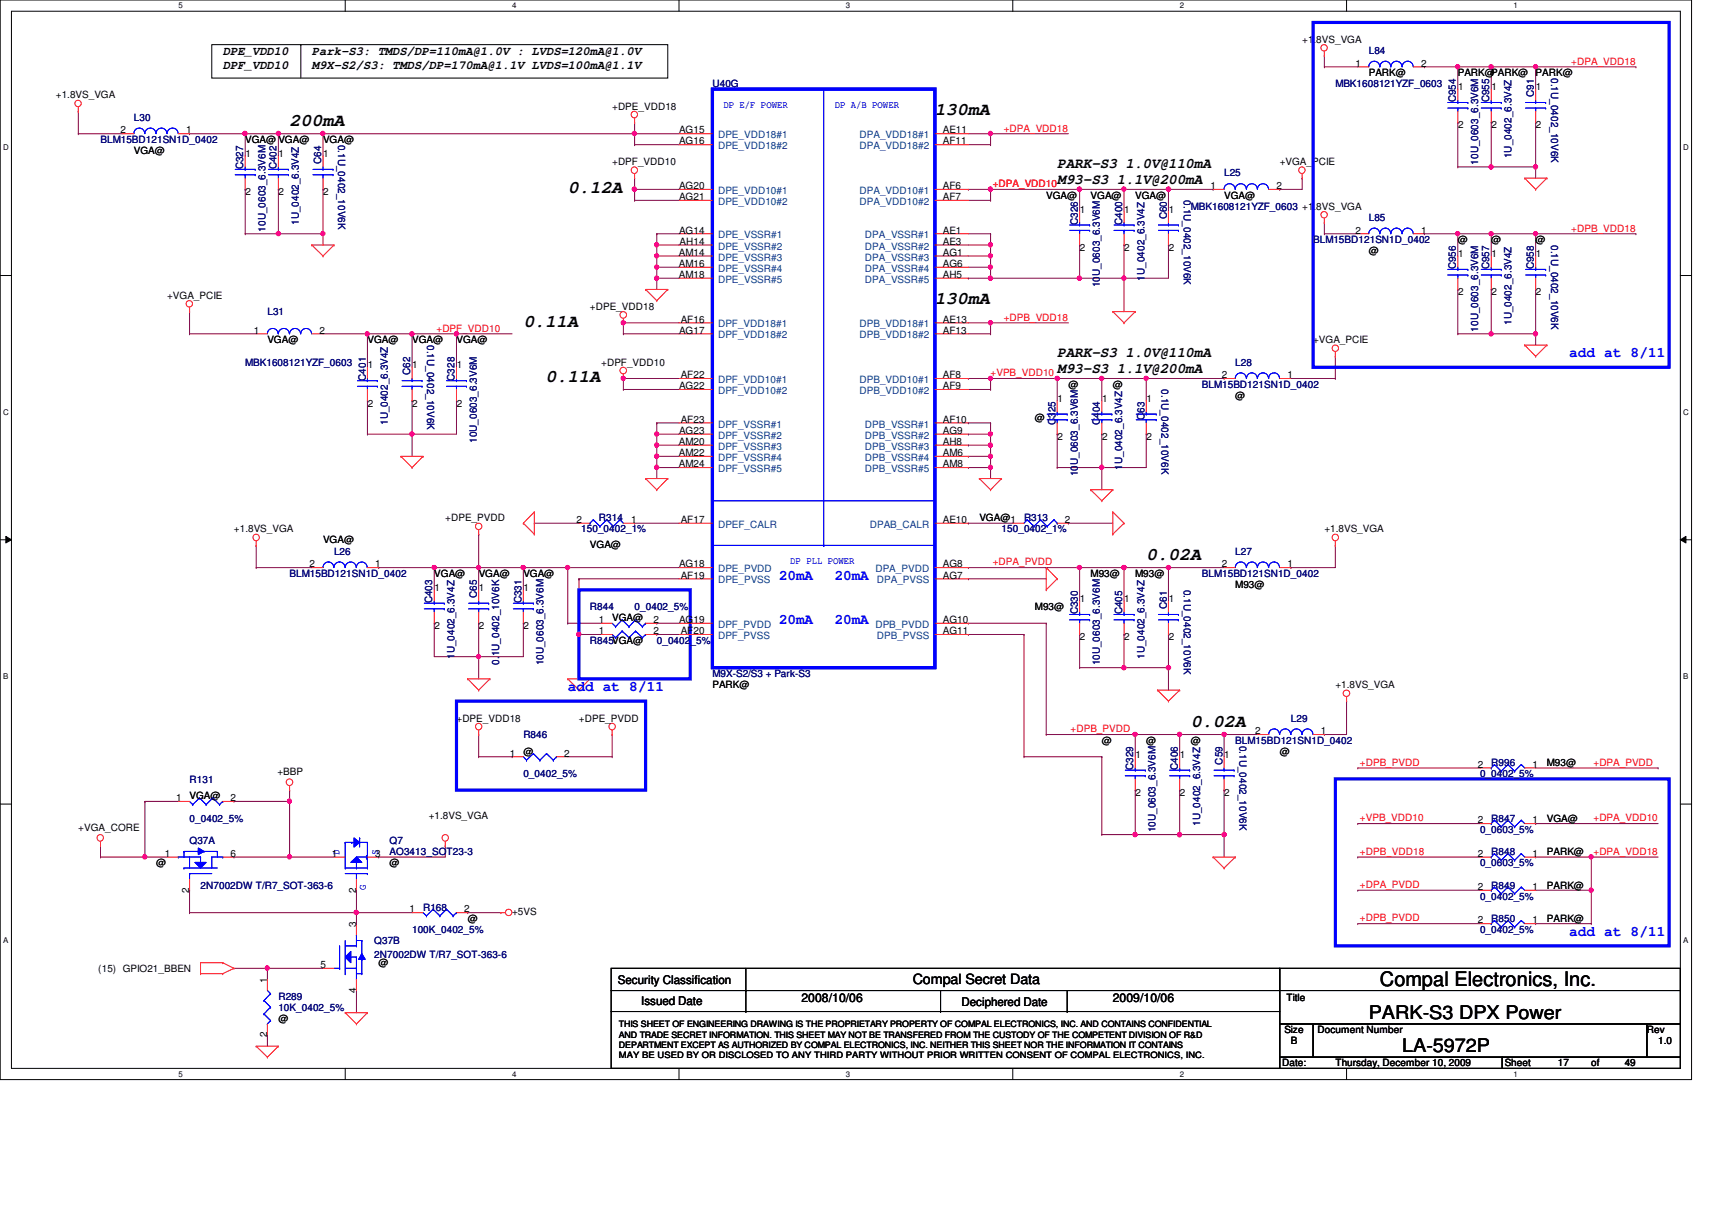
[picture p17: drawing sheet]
<svg xmlns="http://www.w3.org/2000/svg" width="297mm" height="210mm" viewBox="0 0 297 210" stroke-linecap="round" stroke-linejoin="round" font-family="sans-serif">
<defs><g id="words">
<text font-size="3.5" x="239.4" y="171.1">Compal Electronics, Inc.</text>
<g font-size="3.3">
<text x="237.5" y="176.7">PARK-S3 DPX Power</text>
<text x="243.3" y="182.5">LA-5972P</text>
</g>
<g font-size="3">
<text x="50.2" y="21.9">200mA</text>
<text x="162.2" y="20">130mA</text>
<text x="98.5" y="33.5">0.12A</text>
<text x="162.2" y="52.8">130mA</text>
<text x="90.8" y="56.6">0.11A</text>
<text x="94.7" y="66.3">0.11A</text>
<text x="198.9" y="97.2">0.02A</text>
<text x="206.6" y="126.2">0.02A</text>
</g>
<g font-size="2.5">
<text x="183.4" y="29.1">PARK-S3 1.0V@110mA</text>
<text x="183.4" y="32">M93-S3 1.1V@200mA</text>
<text x="183.4" y="61.9">PARK-S3 1.0V@110mA</text>
<text x="183.4" y="64.8">M93-S3 1.1V@200mA</text>
<text x="158.4" y="170.8">Compal Secret Data</text>
</g>
<g font-size="2.5" fill="#00f">
<text x="272.2" y="61.9">add at 8/11</text>
<text x="135.2" y="100.5">20mA</text>
<text x="144.8" y="100.5">20mA</text>
<text x="135.2" y="108.2">20mA</text>
<text x="144.8" y="108.2">20mA</text>
<text x="98.5" y="119.8">add at 8/11</text>
<text x="272.2" y="162.3">add at 8/11</text>
</g>
<g font-size="2.1">
<text x="38.6" y="9.5">DPE_VDD10</text>
<text x="38.6" y="11.9">DPF_VDD10</text>
<text x="54.1" y="9.5">Park-S3: TMDS/DP=110mA@1.0V : LVDS=120mA@1.0V</text>
<text x="54.1" y="11.9">M9X-S2/S3: TMDS/DP=170mA@1.1V LVDS=100mA@1.1V</text>
<text x="107.2" y="170.6">Security Classification</text>
<text x="139.1" y="173.8">2008/10/06</text>
<text x="193.1" y="173.8">2009/10/06</text>
<text x="111.2" y="174.3">Issued Date</text>
<text x="166.8" y="174.5">Deciphered Date</text>
</g>
<g font-size="1.7">
<text x="225.9" y="7.4">+1.8VS_VGA</text>
<text x="235.2" y="11.6">1</text>
<text x="246.6" y="11.6">2</text>
<text x="9.7" y="17.1">+1.8VS_VGA</text>
<text x="237.5" y="13.2">PARK@</text>
<text x="252.9" y="13.2">PARK@PARK@</text>
<text x="253" y="15.7">1</text>
<text x="258.8" y="15.7">1</text>
<text x="266.4" y="13.2">PARK@</text>
<text x="266.5" y="15.7">1</text>
<text x="20.9" y="23.2">2</text>
<text x="32.3" y="23.2">1</text>
<text x="106.2" y="19">+DPE_VDD18</text>
<text x="117.8" y="23.2">AG15</text>
<text x="163.6" y="23.2">AE11</text>
<text x="253" y="22.3">2</text>
<text x="258.8" y="22.3">2</text>
<text x="266.5" y="22.3">2</text>
<text x="23.2" y="26.7">VGA@</text>
<text x="42.5" y="24.8">VGA@</text>
<text x="42.6" y="27.2">1</text>
<text x="48.3" y="24.8">VGA@</text>
<text x="48.3" y="27.2">1</text>
<text x="56" y="24.8">VGA@</text>
<text x="56.1" y="27.2">1</text>
<text x="106.2" y="28.7">+DPF_VDD10</text>
<text x="117.8" y="25.1">AG16</text>
<text x="163.6" y="25.1">AF11</text>
<text x="222" y="28.7">+VGA_PCIE</text>
<text x="42.6" y="33.9">2</text>
<text x="48.3" y="33.9">2</text>
<text x="56.1" y="33.9">2</text>
<text x="117.8" y="32.8">AG20</text>
<text x="117.8" y="34.7">AG21</text>
<text x="163.6" y="32.8">AF6</text>
<text x="163.6" y="34.7">AF7</text>
<text x="181.5" y="34.5">VGA@</text>
<text x="189.2" y="34.5">VGA@</text>
<text x="197" y="34.5">VGA@</text>
<text x="210.1" y="32.8">1</text>
<text x="212.4" y="34.5">VGA@</text>
<text x="221.5" y="32.8">2</text>
<text x="117.8" y="40.5">AG14</text>
<text x="163.6" y="40.5">AE1</text>
<text x="187.4" y="36.9">1</text>
<text x="195.1" y="36.9">1</text>
<text x="202.8" y="36.9">1</text>
<text x="235.2" y="40.5">2</text>
<text x="246.6" y="40.5">1</text>
<text x="117.8" y="44.4">AM14</text>
<text x="117.8" y="46.3">AM16</text>
<text x="117.9" y="42.5">AH14</text>
<text x="163.6" y="42.5">AE3</text>
<text x="163.6" y="44.4">AG1</text>
<text x="163.6" y="46.3">AG6</text>
<text x="187.4" y="43.5">2</text>
<text x="195.1" y="43.5">2</text>
<text x="202.8" y="43.5">2</text>
<text x="237.5" y="44.1">@</text>
<text x="252.9" y="42.2">@</text>
<text x="253" y="44.6">1</text>
<text x="258.7" y="42.2">@</text>
<text x="258.8" y="44.6">1</text>
<text x="266.4" y="42.2">@</text>
<text x="266.5" y="44.6">1</text>
<text x="29" y="51.8">+VGA_PCIE</text>
<text x="102.4" y="53.8">+DPE_VDD18</text>
<text x="117.8" y="48.2">AM18</text>
<text x="163.6" y="48.2">AH5</text>
<text x="253" y="51.2">2</text>
<text x="258.8" y="51.2">2</text>
<text x="266.5" y="51.2">2</text>
<text x="44.1" y="57.9">1</text>
<text x="46.4" y="59.5">VGA@</text>
<text x="55.5" y="57.9">2</text>
<text x="63.8" y="59.5">VGA@</text>
<text x="71.5" y="59.5">VGA@</text>
<text x="79.2" y="59.5">VGA@</text>
<text x="117.8" y="57.9">AG17</text>
<text x="118.1" y="56">AF16</text>
<text x="163.6" y="56">AE13</text>
<text x="163.6" y="57.9">AF13</text>
<text x="227.8" y="59.5">+VGA_PCIE</text>
<text x="63.8" y="63.9">1</text>
<text x="71.5" y="63.9">1</text>
<text x="79.2" y="63.9">1</text>
<text x="104.3" y="63.4">+DPF_VDD10</text>
<text x="118.1" y="65.6">AF22</text>
<text x="163.6" y="65.6">AF8</text>
<text x="212" y="65.6">2</text>
<text x="223.4" y="65.6">1</text>
<text x="63.8" y="70.5">2</text>
<text x="71.5" y="70.5">2</text>
<text x="79.2" y="70.5">2</text>
<text x="117.8" y="67.5">AG22</text>
<text x="163.6" y="67.5">AF9</text>
<text x="183.5" y="69.7">1</text>
<text x="185.4" y="67.3">@</text>
<text x="191.2" y="69.7">1</text>
<text x="193.1" y="67.3">@</text>
<text x="198.9" y="69.7">1</text>
<text x="214.3" y="69.2">@</text>
<text x="117.8" y="77.2">AM20</text>
<text x="117.8" y="75.3">AG23</text>
<text x="118.1" y="73.3">AF23</text>
<text x="163.6" y="73.3">AF10</text>
<text x="163.6" y="75.3">AG9</text>
<text x="163.6" y="77.2">AH8</text>
<text x="179.6" y="73.1">@</text>
<text x="183.5" y="76.3">2</text>
<text x="191.2" y="76.3">2</text>
<text x="198.9" y="76.3">2</text>
<text x="117.8" y="79.1">AM22</text>
<text x="117.8" y="81.1">AM24</text>
<text x="163.6" y="79.1">AM6</text>
<text x="163.6" y="81.1">AM8</text>
<text x="40.6" y="92.4">+1.8VS_VGA</text>
<text x="56" y="94.3">VGA@</text>
<text x="77.3" y="90.4">+DPE_PVDD</text>
<text x="100" y="90.7">2</text>
<text x="102.4" y="95">VGA@</text>
<text x="109.5" y="90.7">1</text>
<text x="118.1" y="90.7">AF17</text>
<text x="163.6" y="90.7">AE10</text>
<text x="169.9" y="90.4">VGA@1</text>
<text x="184.8" y="90.7">2</text>
<text x="229.8" y="92.4">+1.8VS_VGA</text>
<text x="53.7" y="98.4">2</text>
<text x="65.1" y="98.4">1</text>
<text x="75.3" y="100.1">VGA@</text>
<text x="83.1" y="100.1">VGA@</text>
<text x="90.8" y="100.1">VGA@</text>
<text x="117.8" y="98.4">AG18</text>
<text x="118.1" y="100.4">AF19</text>
<text x="163.6" y="98.4">AG8</text>
<text x="163.6" y="100.4">AG7</text>
<text x="189.2" y="100.1">M93@</text>
<text x="197" y="100.1">M93@</text>
<text x="212" y="98.4">2</text>
<text x="223.4" y="98.4">1</text>
<text x="75.4" y="102.5">1</text>
<text x="83.1" y="102.5">1</text>
<text x="90.8" y="102.5">1</text>
<text x="106.2" y="107.8">VGA@</text>
<text x="179.6" y="105.9">M93@</text>
<text x="187.4" y="104.4">1</text>
<text x="195.1" y="104.4">1</text>
<text x="202.8" y="104.4">1</text>
<text x="214.3" y="102">M93@</text>
<text x="75.4" y="109.1">2</text>
<text x="83.1" y="109.1">2</text>
<text x="90.8" y="109.1">2</text>
<text x="103.9" y="108.1">1</text>
<text x="103.9" y="110">1</text>
<text x="113.4" y="108.1">2</text>
<text x="113.4" y="110">2</text>
<text x="117.8" y="108.1">AG19</text>
<text x="118.1" y="110">AF20</text>
<text x="163.6" y="108.1">AG10</text>
<text x="163.6" y="110">AG11</text>
<text x="187.4" y="111.1">2</text>
<text x="195.1" y="111.1">2</text>
<text x="202.8" y="111.1">2</text>
<text x="123.6" y="119.4">PARK@</text>
<text x="231.7" y="119.4">+1.8VS_VGA</text>
<text x="79.2" y="125.2">+DPE_VDD18</text>
<text x="100.5" y="125.2">+DPE_PVDD</text>
<text x="88.5" y="131.2">1</text>
<text x="90.8" y="131">@</text>
<text x="97.9" y="131.2">2</text>
<text x="191.2" y="129">@</text>
<text x="197" y="131.5">1</text>
<text x="198.9" y="129">@</text>
<text x="204.7" y="131.5">1</text>
<text x="206.6" y="129">@</text>
<text x="212.4" y="131.5">1</text>
<text x="217.8" y="127.4">2</text>
<text x="222" y="131">@</text>
<text x="229.2" y="127.4">1</text>
<text x="48.1" y="134.5">+BBP</text>
<text x="256.4" y="133.2">2</text>
<text x="265.9" y="133.2">1</text>
<text x="268.4" y="132.9">M93@</text>
<text x="30.6" y="139">1</text>
<text x="32.9" y="138.7">VGA@</text>
<text x="40" y="139">2</text>
<text x="74.4" y="142.2">+1.8VS_VGA</text>
<text x="197" y="138.1">2</text>
<text x="204.7" y="138.1">2</text>
<text x="212.4" y="138.1">2</text>
<text x="256.4" y="142.8">2</text>
<text x="265.9" y="142.8">1</text>
<text x="268.4" y="142.5">VGA@</text>
<text x="13.6" y="144.1">+VGA_CORE</text>
<text x="28.6" y="148.6">1</text>
<text x="40" y="148.6">6</text>
<text x="57.6" y="148.6">1</text>
<text x="65.1" y="148.6">3</text>
<text x="256.4" y="148.6">2</text>
<text x="265.9" y="148.6">1</text>
<text x="268.4" y="148.3">PARK@</text>
<text x="27.1" y="150.3">@</text>
<text x="32.8" y="154.9" transform="rotate(-90 32.8 154.9)">2</text>
<text x="61.8" y="154.9" transform="rotate(-90 61.8 154.9)">2</text>
<text x="67.6" y="150.3">@</text>
<text x="256.4" y="154.4">2</text>
<text x="265.9" y="154.4">1</text>
<text x="268.4" y="154.1">PARK@</text>
<text x="61.8" y="160.8" transform="rotate(-90 61.8 160.8)">3</text>
<text x="71.1" y="158.3">1</text>
<text x="80.6" y="158.3">2</text>
<text x="81.1" y="159.9">@</text>
<text x="88.9" y="158.7">+5VS</text>
<text x="256.4" y="160.2">2</text>
<text x="265.9" y="160.2">1</text>
<text x="268.4" y="159.9">PARK@</text>
<text x="55.6" y="167.9">5</text>
<text x="65.7" y="167.6">@</text>
<text x="17.1" y="168.6">(15) GPIO21_BBEN</text>
<text x="46.4" y="170.5" transform="rotate(-90 46.4 170.5)">1</text>
<text x="61.8" y="172.2" transform="rotate(-90 61.8 172.2)">4</text>
<text x="223.2" y="173.6">Title</text>
<text x="46.4" y="180" transform="rotate(-90 46.4 180)">2</text>
<text x="48.3" y="177.3">@</text>
<text x="222.8" y="179.2">Size</text>
<text x="228.6" y="179.2">Document Number</text>
<text x="285.7" y="179.2">Rev</text>
<text x="222.5" y="185">Date:</text>
<text x="224" y="181.1">B</text>
<text x="231.7" y="185">Thursday, December 10, 2009</text>
<text x="261.1" y="185">Sheet</text>
<text x="270.3" y="185">17</text>
<text x="276.1" y="185">of</text>
<text x="281.9" y="185">49</text>
<text x="287.7" y="181.1">1.0</text>
</g>
<g font-size="1.7" fill="#000080">
<text x="237.5" y="9.4">L84</text>
<text x="123.6" y="15.2">U40G</text>
<text x="231.7" y="15.2">MBK1608121YZF_0603</text>
<text x="252.6" y="17.8" transform="rotate(-90 252.6 17.8)">C954</text>
<text x="258.4" y="17.8" transform="rotate(-90 258.4 17.8)">C955</text>
<text x="266.1" y="16.8" transform="rotate(-90 266.1 16.8)">C91</text>
<text x="269.1" y="13.5" transform="rotate(90 269.1 13.5)">0.1U_0402_10V6K</text>
<text x="23.2" y="20.9">L30</text>
<text x="17.4" y="24.8">BLM15BD121SN1D_0402</text>
<text x="42.2" y="29.4" transform="rotate(-90 42.2 29.4)">C327</text>
<text x="48" y="29.4" transform="rotate(-90 48 29.4)">C402</text>
<text x="55.7" y="28.4" transform="rotate(-90 55.7 28.4)">C64</text>
<text x="58.7" y="25.1" transform="rotate(90 58.7 25.1)">0.1U_0402_10V6K</text>
<text x="256.5" y="28.6" transform="rotate(-90 256.5 28.6)">10U_0603_6.3V6M</text>
<text x="262.3" y="27.4" transform="rotate(-90 262.3 27.4)">1U_0402_6.3V4Z</text>
<text x="205.4" y="34.8" transform="rotate(90 205.4 34.8)">0.1U_0402_10V6K</text>
<text x="212.4" y="30.6">L25</text>
<text x="46.1" y="40.2" transform="rotate(-90 46.1 40.2)">10U_0603_6.3V6M</text>
<text x="51.9" y="39" transform="rotate(-90 51.9 39)">1U_0402_6.3V4Z</text>
<text x="187" y="39" transform="rotate(-90 187 39)">C326</text>
<text x="194.7" y="39" transform="rotate(-90 194.7 39)">C400</text>
<text x="202.4" y="38.1" transform="rotate(-90 202.4 38.1)">C60</text>
<text x="206.6" y="36.4">MBK1608121YZF_0603 +1.8VS_VGA</text>
<text x="237.5" y="38.3">L85</text>
<text x="227.8" y="42.2">BLM15BD121SN1D_0402</text>
<text x="252.6" y="46.7" transform="rotate(-90 252.6 46.7)">C956</text>
<text x="258.4" y="46.7" transform="rotate(-90 258.4 46.7)">C957</text>
<text x="266.1" y="46.7" transform="rotate(-90 266.1 46.7)">C958</text>
<text x="269.1" y="42.5" transform="rotate(90 269.1 42.5)">0.1U_0402_10V6K</text>
<text x="190.8" y="49.8" transform="rotate(-90 190.8 49.8)">10U_0603_6.3V6M</text>
<text x="198.6" y="48.7" transform="rotate(-90 198.6 48.7)">1U_0402_6.3V4Z</text>
<text x="46.4" y="54.7">L31</text>
<text x="74.1" y="59.9" transform="rotate(90 74.1 59.9)">0.1U_0402_10V6K</text>
<text x="256.5" y="57.5" transform="rotate(-90 256.5 57.5)">10U_0603_6.3V6M</text>
<text x="262.3" y="56.4" transform="rotate(-90 262.3 56.4)">1U_0402_6.3V4Z</text>
<text x="42.5" y="63.4">MBK1608121YZF_0603</text>
<text x="71.2" y="65.1" transform="rotate(-90 71.2 65.1)">C62</text>
<text x="214.3" y="63.4">L28</text>
<text x="63.5" y="66" transform="rotate(-90 63.5 66)">C401</text>
<text x="78.9" y="66" transform="rotate(-90 78.9 66)">C328</text>
<text x="201.5" y="67.6" transform="rotate(90 201.5 67.6)">0.1U_0402_10V6K</text>
<text x="208.5" y="67.3">BLM15BD121SN1D_0402</text>
<text x="67.3" y="73.7" transform="rotate(-90 67.3 73.7)">1U_0402_6.3V4Z</text>
<text x="82.8" y="76.8" transform="rotate(-90 82.8 76.8)">10U_0603_6.3V6M</text>
<text x="183.1" y="73.7" transform="rotate(-90 183.1 73.7)">C325</text>
<text x="190.8" y="73.7" transform="rotate(-90 190.8 73.7)">C404</text>
<text x="198.6" y="72.8" transform="rotate(-90 198.6 72.8)">C63</text>
<text x="187" y="82.6" transform="rotate(-90 187 82.6)">10U_0603_6.3V6M</text>
<text x="194.7" y="81.5" transform="rotate(-90 194.7 81.5)">1U_0402_6.3V4Z</text>
<text x="100.8" y="92.4">150_0402_1%</text>
<text x="103.9" y="90.4">R314</text>
<text x="173.8" y="92.4">150_0402_1%</text>
<text x="177.7" y="90.4">R313</text>
<text x="50.2" y="100.1">BLM15BD121SN1D_0402</text>
<text x="58" y="96.2">L26</text>
<text x="208.5" y="100.1">BLM15BD121SN1D_0402</text>
<text x="214.3" y="96.2">L27</text>
<text x="75" y="104.6" transform="rotate(-90 75 104.6)">C403</text>
<text x="82.8" y="103.7" transform="rotate(-90 82.8 103.7)">C65</text>
<text x="90.5" y="104.6" transform="rotate(-90 90.5 104.6)">C331</text>
<text x="102.4" y="105.9">R844</text>
<text x="110.1" y="105.9">0_0402_5%</text>
<text x="187" y="106.6" transform="rotate(-90 187 106.6)">C330</text>
<text x="194.7" y="106.6" transform="rotate(-90 194.7 106.6)">C405</text>
<text x="202.4" y="105.6" transform="rotate(-90 202.4 105.6)">C61</text>
<text x="205.4" y="102.3" transform="rotate(90 205.4 102.3)">0.1U_0402_10V6K</text>
<text x="102.4" y="111.7">R845VGA@</text>
<text x="114" y="111.7">0_0402_5%</text>
<text x="78.9" y="114.3" transform="rotate(-90 78.9 114.3)">1U_0402_6.3V4Z</text>
<text x="86.6" y="115.3" transform="rotate(-90 86.6 115.3)">0.1U_0402_10V6K</text>
<text x="94.3" y="115.4" transform="rotate(-90 94.3 115.4)">10U_0603_6.3V6M</text>
<text x="123.6" y="117.4">M9X-S2/S3 + Park-S3</text>
<text x="190.8" y="115.4" transform="rotate(-90 190.8 115.4)">10U_0603_6.3V6M</text>
<text x="198.6" y="114.3" transform="rotate(-90 198.6 114.3)">1U_0402_6.3V4Z</text>
<text x="224" y="125.2">L29</text>
<text x="90.8" y="128.1">R846</text>
<text x="214.3" y="129">BLM15BD121SN1D_0402</text>
<text x="215" y="129.4" transform="rotate(90 215 129.4)">0.1U_0402_10V6K</text>
<text x="32.9" y="135.8">R131</text>
<text x="90.8" y="134.8">0_0402_5%</text>
<text x="196.6" y="133.6" transform="rotate(-90 196.6 133.6)">C329</text>
<text x="204.3" y="133.6" transform="rotate(-90 204.3 133.6)">C406</text>
<text x="212.1" y="132.6" transform="rotate(-90 212.1 132.6)">C59</text>
<text x="256.8" y="134.8">0_0402_5%</text>
<text x="258.7" y="132.9">R996</text>
<text x="32.9" y="142.5">0_0402_5%</text>
<text x="208.2" y="143.3" transform="rotate(-90 208.2 143.3)">1U_0402_6.3V4Z</text>
<text x="258.7" y="142.5">R847</text>
<text x="32.9" y="146.4">Q37A</text>
<text x="67.6" y="146.4">Q7</text>
<text x="67.6" y="148.3">AO3413_SOT23-3</text>
<text x="200.5" y="144.4" transform="rotate(-90 200.5 144.4)">10U_0603_6.3V6M</text>
<text x="256.8" y="144.5">0_0603_5%</text>
<text x="258.7" y="148.3">R848</text>
<text x="34.8" y="154.1">2N7002DW T/R7_SOT-363-6</text>
<text x="256.8" y="150.3">0_0603_5%</text>
<text x="258.7" y="154.1">R849</text>
<text x="71.5" y="161.8">100K_0402_5%</text>
<text x="73.4" y="158">R168</text>
<text x="256.8" y="156">0_0402_5%</text>
<text x="256.8" y="161.8">0_0402_5%</text>
<text x="258.7" y="159.9">R850</text>
<text x="64.9" y="163.8">Q37B</text>
<text x="64.9" y="166.1">2N7002DW T/R7_SOT-363-6</text>
<text x="48.3" y="173.4">R289</text>
<text x="48.3" y="175.3">10K_0402_5%</text>
</g>
<g font-size="1.7" fill="#f00">
<text x="272.6" y="11.2">+DPA_VDD18</text>
<text x="174.2" y="22.8">+DPA_VDD18</text>
<text x="172.3" y="32.5">+DPA_VDD10</text>
<text x="272.6" y="40.2">+DPB_VDD18</text>
<text x="75.7" y="57.5">+DPF_VDD10</text>
<text x="174.2" y="55.6">+DPB_VDD18</text>
<text x="171.9" y="65.3">+VPB_VDD10</text>
<text x="172.3" y="98.1">+DPA_PVDD</text>
<text x="185.8" y="127">+DPB_PVDD</text>
<text x="236" y="132.8">+DPB_PVDD</text>
<text x="276.5" y="132.8">+DPA_PVDD</text>
<text x="236" y="142.5">+VPB_VDD10</text>
<text x="276.5" y="142.5">+DPA_VDD10</text>
<text x="236" y="148.3">+DPB_VDD18</text>
<text x="276.5" y="148.3">+DPA_VDD18</text>
<text x="236" y="154.1">+DPA_PVDD</text>
<text x="236" y="159.9">+DPB_PVDD</text>
</g>
<g font-size="1.7" fill="#00f">
<text x="125.5" y="18.8">DP E/F POWER</text>
<text x="144.8" y="18.8">DP A/B POWER</text>
<text x="137.1" y="97.9">DP PLL POWER</text>
<text x="58.9" y="148.3" transform="rotate(-90 58.9 148.3)">D</text>
<text x="65.6" y="148.3" transform="rotate(-90 65.6 148.3)">S</text>
<text x="63.5" y="154.4" transform="rotate(-90 63.5 154.4)">G</text>
</g>
<g font-size="1.7" fill="#004080">
<text x="124.6" y="24">DPE_VDD18#1</text>
<text x="124.6" y="25.9">DPE_VDD18#2</text>
<text x="149.1" y="24">DPA_VDD18#1</text>
<text x="149.1" y="25.9">DPA_VDD18#2</text>
<text x="124.6" y="33.7">DPE_VDD10#1</text>
<text x="124.6" y="35.6">DPE_VDD10#2</text>
<text x="149.1" y="33.7">DPA_VDD10#1</text>
<text x="149.1" y="35.6">DPA_VDD10#2</text>
<text x="124.6" y="41.4">DPE_VSSR#1</text>
<text x="150.1" y="41.4">DPA_VSSR#1</text>
<text x="124.6" y="43.3">DPE_VSSR#2</text>
<text x="124.6" y="45.2">DPE_VSSR#3</text>
<text x="124.6" y="47.2">DPE_VSSR#4</text>
<text x="150.1" y="43.3">DPA_VSSR#2</text>
<text x="150.1" y="45.2">DPA_VSSR#3</text>
<text x="150.1" y="47.2">DPA_VSSR#4</text>
<text x="124.6" y="49.1">DPE_VSSR#5</text>
<text x="150.1" y="49.1">DPA_VSSR#5</text>
<text x="124.6" y="56.8">DPF_VDD18#1</text>
<text x="124.6" y="58.7">DPF_VDD18#2</text>
<text x="149.1" y="56.8">DPB_VDD18#1</text>
<text x="149.1" y="58.7">DPB_VDD18#2</text>
<text x="124.6" y="66.5">DPF_VDD10#1</text>
<text x="124.6" y="68.4">DPF_VDD10#2</text>
<text x="149.1" y="66.5">DPB_VDD10#1</text>
<text x="149.1" y="68.4">DPB_VDD10#2</text>
<text x="124.6" y="74.2">DPF_VSSR#1</text>
<text x="124.6" y="76.1">DPF_VSSR#2</text>
<text x="150.1" y="74.2">DPB_VSSR#1</text>
<text x="150.1" y="76.1">DPB_VSSR#2</text>
<text x="124.6" y="78">DPF_VSSR#3</text>
<text x="124.6" y="80">DPF_VSSR#4</text>
<text x="124.6" y="81.9">DPF_VSSR#5</text>
<text x="150.1" y="78">DPB_VSSR#3</text>
<text x="150.1" y="80">DPB_VSSR#4</text>
<text x="150.1" y="81.9">DPB_VSSR#5</text>
<text x="124.6" y="91.6">DPEF_CALR</text>
<text x="150.9" y="91.6">DPAB_CALR</text>
<text x="124.6" y="99.3">DPE_PVDD</text>
<text x="124.6" y="101.2">DPE_PVSS</text>
<text x="151.9" y="99.3">DPA_PVDD</text>
<text x="152.1" y="101.2">DPA_PVSS</text>
<text x="124.6" y="108.9">DPF_PVDD</text>
<text x="124.6" y="110.9">DPF_PVSS</text>
<text x="151.9" y="108.9">DPB_PVDD</text>
<text x="152.1" y="110.9">DPB_PVSS</text>
</g>
<g font-size="1.5">
<text x="107.4" y="178.2">THIS SHEET OF ENGINEERING DRAWING IS THE PROPRIETARY PROPERTY OF COMPAL ELECTRONICS, INC. AND CONTAINS CONFIDENTIAL</text>
<text x="107.4" y="180">AND TRADE SECRET INFORMATION. THIS SHEET MAY NOT BE TRANSFERED FROM THE CUSTODY OF THE COMPETENT DIVISION OF R&amp;D</text>
<text x="107.4" y="181.8">DEPARTMENT EXCEPT AS AUTHORIZED BY COMPAL ELECTRONICS, INC. NEITHER THIS SHEET NOR THE INFORMATION IT CONTAINS</text>
<text x="107.4" y="183.6">MAY BE USED BY OR DISCLOSED TO ANY THIRD PARTY WITHOUT PRIOR WRITTEN CONSENT OF COMPAL ELECTRONICS, INC.</text>
</g>
<g font-size="1.4">
<text x="30.9" y="1.4">5</text>
<text x="88.9" y="1.4">4</text>
<text x="146.8" y="1.4">3</text>
<text x="204.7" y="1.4">2</text>
<text x="262.6" y="1.4">1</text>
<text x=".5" y="26.1">D</text>
<text x="292.1" y="26.1">D</text>
<text x=".5" y="71.9">C</text>
<text x="292.1" y="71.9">C</text>
<text x=".5" y="117.8">B</text>
<text x="292.1" y="117.8">B</text>
<text x=".5" y="163.6">A</text>
<text x="292.1" y="163.6">A</text>
<text x="30.9" y="186.8">5</text>
<text x="88.9" y="186.8">4</text>
<text x="146.8" y="186.8">3</text>
<text x="204.7" y="186.8">2</text>
<text x="262.6" y="186.8">1</text>
</g>
</g></defs>
<path d="M0 0h293.5v187.3h-293.5zM2 1.9h289.5v183.4h-289.5z" fill="none" stroke="#000" stroke-width=".17"/>
<g fill="#fff">
<path d="M30.9 .2h.8v1.5h-.8z"/>
<path d="M30.9 185.5h.8v1.6h-.8z"/>
</g>
<path d="M59.9 0v1.9M59.9 185.3v2" fill="none" stroke="#000" stroke-width=".17"/>
<g fill="#fff">
<path d="M88.9 .2h.7v1.5h-.7z"/>
<path d="M88.9 185.5h.7v1.6h-.7z"/>
</g>
<path d="M117.8 0v1.9M117.8 185.3v2" fill="none" stroke="#000" stroke-width=".17"/>
<g fill="#fff">
<path d="M146.8 .2h.7v1.5h-.7z"/>
<path d="M146.8 185.5h.7v1.6h-.7z"/>
</g>
<path d="M175.7 0v1.9M175.7 185.3v2" fill="none" stroke="#000" stroke-width=".17"/>
<g fill="#fff">
<path d="M204.7 .2h.7v1.5h-.7z"/>
<path d="M204.7 185.5h.7v1.6h-.7z"/>
</g>
<path d="M233.6 0v1.9M233.6 185.3v2" fill="none" stroke="#000" stroke-width=".17"/>
<g fill="#fff">
<path d="M262.6 .2h.8v1.5h-.8z"/>
<path d="M262.6 185.5h.8v1.6h-.8z"/>
<path d="M.5 24.8h1v1.6h-1z"/>
<path d="M292.1 24.8h.9v1.6h-.9z"/>
<path d="M.5 70.7h1v1.5h-1z"/>
<path d="M292.1 70.7h.9v1.5h-.9z"/>
</g>
<path d="M0 47.8h2M291.5 47.8h2" fill="none" stroke="#000" stroke-width=".17"/>
<g fill="#fff">
<path d="M.5 116.5h.9v1.6h-.9z"/>
<path d="M292.1 116.5h.8v1.6h-.8z"/>
</g>
<path d="M0 93.6h2M1 93l1 .6-1 .6zM291.5 93.6l1-.6v1.2zM291.5 93.6h2" fill="none" stroke="#000" stroke-width=".17"/>
<path d="M1 93l1 .6-1 .6zM291.5 93.6l1-.6v1.2z" fill="#000"/>
<g fill="#fff">
<path d="M.5 162.4h.9v1.5h-.9z"/>
<path d="M292.1 162.4h.8v1.5h-.8z"/>
</g>
<path d="M0 139.5h2M291.5 139.5h2" fill="none" stroke="#000" stroke-width=".17"/>
<path d="M92.7 90.8h.1M92.7 90.8h7.8M110.1 90.8h.1M110.1 90.8h7.7M168 90.8h.1M168 90.8h7.7M185.4 90.8h.1M185.4 90.8h7.7M40.6 139h.1M40.6 139h9.6M81.1 158.3h.1M81.1 158.3h5.8" fill="none" stroke="#800040" stroke-width=".17"/>
<circle cx="50.2" cy="139" r=".38" fill="#f0f"/>
<circle cx="50.2" cy="139" r=".38" fill="none" stroke="#f0f" stroke-width=".17"/>
<g fill="none" stroke="#800040" stroke-width=".17">
<path d="M50.2 139h.1M50.2 139v9.7h-9.6M40.6 148.7h.1M61.8 158.3h.1M61.8 158.3h9.7M77.3 146.7h.1M77.3 146.7v2M46.4 179.5h.1M46.4 168h.1M46.4 179.5v2M46.4 168h9.6M61.8 171.8h.1"/>
<path d="M61.8 171.8v3.9"/>
</g>
<circle cx="46.4" cy="167.9" r=".38" fill="#f0f"/>
<circle cx="46.4" cy="167.9" r=".38" fill="none" stroke="#f0f" stroke-width=".17"/>
<path d="M61.8 158.3h.1M61.8 158.3v1.9M46.4 168h.1M46.4 168v1.9" fill="none" stroke="#800040" stroke-width=".17"/>
<circle cx="61.8" cy="158.3" r=".38" fill="#f0f"/>
<circle cx="61.8" cy="158.3" r=".38" fill="none" stroke="#f0f" stroke-width=".17"/>
<path d="M25.1 139h.1M25.1 139v9.7M61.8 154.4h.1M61.8 154.4v3.9" fill="none" stroke="#800040" stroke-width=".17"/>
<circle cx="25.1" cy="148.6" r=".38" fill="#f0f"/>
<circle cx="25.1" cy="148.6" r=".38" fill="none" stroke="#f0f" stroke-width=".17"/>
<path d="M25.1 139h.1M25.1 139h5.8M17.4 148.7h.1M17.4 148.7h7.7M50.2 148.7h.1M50.2 148.7h7.8" fill="none" stroke="#800040" stroke-width=".17"/>
<circle cx="50.2" cy="148.6" r=".38" fill="#f0f"/>
<circle cx="50.2" cy="148.6" r=".38" fill="none" stroke="#f0f" stroke-width=".17"/>
<g fill="none" stroke="#800040" stroke-width=".17">
<path d="M42.5 23.2h.1M42.5 32.9h.1M42.5 23.2v3.9M42.5 32.9v7.7M42.5 40.6h.1M42.5 40.6h5.8M98.5 98.5h.1M98.5 98.5h19.3M50.2 137.1h.1M50.2 137.1v1.9M17.4 146.7h.1M17.4 146.7v2"/>
<path d="M25.1 148.7h.1M25.1 148.7h3.9M32.9 158.3h.1M32.9 154.4h.1M32.9 158.3h28.9M32.9 154.4v3.9M65.7 148.7h.1M65.7 148.7h11.6M40.6 168h5.8M46.4 168h.1"/>
</g>
<circle cx="98.5" cy="98.4" r=".37" fill="#f0f"/>
<circle cx="98.5" cy="98.4" r=".37" fill="none" stroke="#f0f" stroke-width=".17"/>
<g fill="none" stroke="#800040" stroke-width=".17">
<path d="M71.5 57.9h.1M71.5 57.9h7.7M79.2 57.9h.1M79.2 57.9v5.8M83.1 98.5h.1M83.1 98.5h7.7M90.8 98.5h.1M90.8 98.5v3.8M83.1 113.9h.1M90.8 108.1h.1M90.8 108.1v5.8h-7.7M114 108.1h.1"/>
<path d="M114 108.1h3.8"/>
</g>
<circle cx="71.5" cy="57.9" r=".38" fill="#f0f"/>
<circle cx="71.5" cy="57.9" r=".38" fill="none" stroke="#f0f" stroke-width=".17"/>
<path d="M32.9 23.2h.1M32.9 23.2h9.6M32.9 57.9h.1M32.9 57.9h11.5M56 57.9h7.8M63.8 57.9h.1M71.5 75.3h.1M79.2 69.5h.1M79.2 69.5v5.8h-7.7" fill="none" stroke="#800040" stroke-width=".17"/>
<circle cx="42.5" cy="23.2" r=".38" fill="#f0f"/>
<circle cx="42.5" cy="23.2" r=".38" fill="none" stroke="#f0f" stroke-width=".17"/>
<path d="M13.6 23.2h.1M13.6 23.2h7.7M100.5 110.1h.1M100.5 110.1v7.7" fill="none" stroke="#800040" stroke-width=".17"/>
<circle cx="100.4" cy="110" r=".38" fill="#f0f"/>
<circle cx="100.4" cy="110" r=".38" fill="none" stroke="#f0f" stroke-width=".17"/>
<path d="M83.1 92.7h.1M83.1 92.7v5.8M100.5 100.4h.1M100.5 100.4h17.3" fill="none" stroke="#800040" stroke-width=".17"/>
<circle cx="83" cy="98.4" r=".37" fill="#f0f"/>
<circle cx="83" cy="98.4" r=".37" fill="none" stroke="#f0f" stroke-width=".17"/>
<path d="M42.5 23.2h.1M42.5 23.2h5.8M56 32.9h.1M56 32.9v7.7M114 79.2h.1M114 77.2h.1M114 77.2v3.9M114 77.2h3.8M114 81.1h.1M114 81.1h3.8" fill="none" stroke="#800040" stroke-width=".17"/>
<circle cx="113.9" cy="77.2" r=".38" fill="#f0f"/>
<circle cx="113.9" cy="77.2" r=".38" fill="none" stroke="#f0f" stroke-width=".17"/>
<path d="M114 73.4h.1M114 79.2h.1M114 73.4v1.9M114 79.2h3.8" fill="none" stroke="#800040" stroke-width=".17"/>
<circle cx="113.9" cy="79.1" r=".37" fill="#f0f"/>
<circle cx="113.9" cy="79.1" r=".37" fill="none" stroke="#f0f" stroke-width=".17"/>
<path d="M48.3 32.9h.1M48.3 32.9v7.7M114 110.1h.1M114 110.1h3.8" fill="none" stroke="#800040" stroke-width=".17"/>
<circle cx="48.3" cy="40.5" r=".37" fill="#f0f"/>
<circle cx="48.3" cy="40.5" r=".37" fill="none" stroke="#f0f" stroke-width=".17"/>
<path d="M13.6 19.3h.1M13.6 19.3v3.9M48.3 23.2h.1M48.3 23.2v3.9M48.3 23.2h7.7M56 23.2h.1M56 23.2v3.9" fill="none" stroke="#800040" stroke-width=".17"/>
<circle cx="48.3" cy="23.2" r=".38" fill="#f0f"/>
<circle cx="48.3" cy="23.2" r=".38" fill="none" stroke="#f0f" stroke-width=".17"/>
<path d="M56 40.6h.1M56 40.6v1.9" fill="none" stroke="#800040" stroke-width=".17"/>
<circle cx="56" cy="40.5" r=".37" fill="#f0f"/>
<circle cx="56" cy="40.5" r=".37" fill="none" stroke="#f0f" stroke-width=".17"/>
<path d="M110.1 23.2h.1M110.1 25.1h.1M110.1 23.2v1.9M110.1 25.1h7.7M110.1 23.2h7.7" fill="none" stroke="#800040" stroke-width=".17"/>
<circle cx="110.1" cy="23.2" r=".38" fill="#f0f"/>
<circle cx="110.1" cy="23.2" r=".38" fill="none" stroke="#f0f" stroke-width=".17"/>
<path d="M110.1 34.8h.1M110.1 32.9h.1M110.1 34.8h7.7M110.1 32.9v1.9M110.1 32.9h7.7M48.3 40.6h.1M48.3 40.6h7.7M114 40.6h.1M114 48.3h.1M114 40.6h3.8M114 48.3h3.8" fill="none" stroke="#800040" stroke-width=".17"/>
<circle cx="110.1" cy="32.8" r=".38" fill="#f0f"/>
<circle cx="110.1" cy="32.8" r=".38" fill="none" stroke="#f0f" stroke-width=".17"/>
<path d="M114 42.5h.1M114 40.6h.1M114 40.6v3.8M114 42.5h3.8" fill="none" stroke="#800040" stroke-width=".17"/>
<circle cx="113.9" cy="42.5" r=".38" fill="#f0f"/>
<circle cx="113.9" cy="42.5" r=".38" fill="none" stroke="#f0f" stroke-width=".17"/>
<path d="M114 44.4h.1M114 44.4v2M114 44.4h3.8" fill="none" stroke="#800040" stroke-width=".17"/>
<circle cx="113.9" cy="44.4" r=".37" fill="#f0f"/>
<circle cx="113.9" cy="44.4" r=".37" fill="none" stroke="#f0f" stroke-width=".17"/>
<path d="M56 23.2h.1M56 23.2h54.1M114 46.4h.1M114 46.4v1.9" fill="none" stroke="#800040" stroke-width=".17"/>
<circle cx="56" cy="23.2" r=".38" fill="#f0f"/>
<circle cx="56" cy="23.2" r=".38" fill="none" stroke="#f0f" stroke-width=".17"/>
<path d="M110.1 21.3h.1M110.1 21.3v1.9M114 48.3h.1M114 48.3v1.9" fill="none" stroke="#800040" stroke-width=".17"/>
<circle cx="113.9" cy="48.3" r=".38" fill="#f0f"/>
<circle cx="113.9" cy="48.3" r=".38" fill="none" stroke="#f0f" stroke-width=".17"/>
<path d="M114 46.4h.1M114 46.4h3.8" fill="none" stroke="#800040" stroke-width=".17"/>
<circle cx="113.9" cy="46.3" r=".37" fill="#f0f"/>
<circle cx="113.9" cy="46.3" r=".37" fill="none" stroke="#f0f" stroke-width=".17"/>
<path d="M108.2 65.7h.1M108.2 65.7h9.6" fill="none" stroke="#800040" stroke-width=".17"/>
<circle cx="108.1" cy="65.6" r=".37" fill="#f0f"/>
<circle cx="108.1" cy="65.6" r=".37" fill="none" stroke="#f0f" stroke-width=".17"/>
<path d="M108.2 57.9h.1M108.2 56h.1M108.2 56v1.9M108.2 57.9h9.6M108.2 67.6h.1M108.2 65.7h.1M108.2 67.6h9.6M108.2 65.7v1.9" fill="none" stroke="#800040" stroke-width=".17"/>
<circle cx="108.1" cy="56" r=".37" fill="#f0f"/>
<circle cx="108.1" cy="56" r=".37" fill="none" stroke="#f0f" stroke-width=".17"/>
<path d="M110.1 30.9h.1M110.1 30.9v2M114 75.3h.1M114 73.4h.1M114 75.3v1.9M114 73.4h3.8M114 75.3h3.8" fill="none" stroke="#800040" stroke-width=".17"/>
<circle cx="113.9" cy="75.3" r=".37" fill="#f0f"/>
<circle cx="113.9" cy="75.3" r=".37" fill="none" stroke="#f0f" stroke-width=".17"/>
<path d="M114 81.1h.1M114 81.1v1.9" fill="none" stroke="#800040" stroke-width=".17"/>
<circle cx="113.9" cy="81.1" r=".38" fill="#f0f"/>
<circle cx="113.9" cy="81.1" r=".38" fill="none" stroke="#f0f" stroke-width=".17"/>
<path d="M44.4 94.6h.1M44.4 98.5h.1M44.4 94.6v3.9M44.4 98.5h9.7M83.1 113.9h.1M83.1 108.1h.1M83.1 108.1v9.7" fill="none" stroke="#800040" stroke-width=".17"/>
<circle cx="83" cy="113.9" r=".37" fill="#f0f"/>
<circle cx="83" cy="113.9" r=".37" fill="none" stroke="#f0f" stroke-width=".17"/>
<path d="M65.7 98.5h.1M65.7 98.5h17.4M75.3 98.5h.1M75.3 98.5v3.8M83.1 98.5h.1M83.1 98.5v3.8M75.3 113.9h7.8M83.1 113.9h.1" fill="none" stroke="#800040" stroke-width=".17"/>
<circle cx="75.3" cy="98.4" r=".37" fill="#f0f"/>
<circle cx="75.3" cy="98.4" r=".37" fill="none" stroke="#f0f" stroke-width=".17"/>
<path d="M32.9 54.1h.1M32.9 54.1v3.8M108.2 56h.1M108.2 56h9.6M71.5 75.3h.1M71.5 75.3v3.9M75.3 108.1h.1M75.3 108.1v5.8" fill="none" stroke="#800040" stroke-width=".17"/>
<circle cx="71.5" cy="75.3" r=".37" fill="#f0f"/>
<circle cx="71.5" cy="75.3" r=".37" fill="none" stroke="#f0f" stroke-width=".17"/>
<path d="M63.8 57.9h.1M63.8 57.9v5.8M79.2 57.9h.1M79.2 57.9h9.7M63.8 69.5h.1M63.8 75.3h.1M63.8 69.5v5.8M71.5 69.5h.1M71.5 69.5v5.8h-7.7" fill="none" stroke="#800040" stroke-width=".17"/>
<circle cx="79.2" cy="57.9" r=".38" fill="#f0f"/>
<circle cx="79.2" cy="57.9" r=".38" fill="none" stroke="#f0f" stroke-width=".17"/>
<path d="M63.8 57.9h.1M63.8 57.9h7.7M71.5 57.9h.1M71.5 57.9v5.8" fill="none" stroke="#800040" stroke-width=".17"/>
<circle cx="63.7" cy="57.9" r=".38" fill="#f0f"/>
<circle cx="63.7" cy="57.9" r=".38" fill="none" stroke="#f0f" stroke-width=".17"/>
<g fill="none" stroke="#800040" stroke-width=".17">
<path d="M202.7 32.9h7.8M210.5 32.9h.1M222 32.9h.1M222 32.9h3.9M183.4 65.7h.1M183.4 65.7h7.8M183.4 65.7v3.8M191.2 65.7h.1M191.2 65.7v3.8M198.9 65.7h13.5M212.4 65.7h.1M224 65.7h7.7"/>
<path d="M231.7 65.7h.1"/>
</g>
<circle cx="191.1" cy="65.6" r=".37" fill="#f0f"/>
<circle cx="191.1" cy="65.6" r=".37" fill="none" stroke="#f0f" stroke-width=".17"/>
<circle cx="183.4" cy="65.6" r=".37" fill="#f0f"/>
<circle cx="183.4" cy="65.6" r=".37" fill="none" stroke="#f0f" stroke-width=".17"/>
<path d="M198.9 65.7h.1M198.9 75.3h.1M198.9 65.7v3.8M198.9 75.3v5.8h-7.7M231.7 61.8h.1M231.7 61.8v3.9M191.2 81.1h.1M191.2 81.1v3.9" fill="none" stroke="#800040" stroke-width=".17"/>
<circle cx="191.1" cy="81.1" r=".38" fill="#f0f"/>
<circle cx="191.1" cy="81.1" r=".38" fill="none" stroke="#f0f" stroke-width=".17"/>
<path d="M191.2 65.7h.1M191.2 65.7h7.7" fill="none" stroke="#800040" stroke-width=".17"/>
<circle cx="198.8" cy="65.6" r=".37" fill="#f0f"/>
<circle cx="198.8" cy="65.6" r=".37" fill="none" stroke="#f0f" stroke-width=".17"/>
<path d="M183.4 75.3h.1M183.4 75.3v5.8M191.2 75.3h.1M191.2 75.3v5.8h-7.8M183.4 81.1h.1M202.7 98.5h.1M202.7 98.5v5.8M202.7 98.5h9.7M224 98.5h.1M231.7 94.6h.1M231.7 94.6v3.9h-7.7" fill="none" stroke="#800040" stroke-width=".17"/>
<circle cx="202.7" cy="98.4" r=".37" fill="#f0f"/>
<circle cx="202.7" cy="98.4" r=".37" fill="none" stroke="#f0f" stroke-width=".17"/>
<path d="M168 100.4h.1M168 100.4h13.5M177.7 131.3h.1M177.7 131.3h13.5M212.4 127.4h.1M212.4 127.4v3.9M229.8 127.4h.1M229.8 127.4h3.8M197 144.8h.1M197 144.8h7.7" fill="none" stroke="#800040" stroke-width=".17"/>
<circle cx="204.6" cy="144.8" r=".38" fill="#f0f"/>
<circle cx="204.6" cy="144.8" r=".38" fill="none" stroke="#f0f" stroke-width=".17"/>
<circle cx="196.9" cy="144.8" r=".38" fill="#f0f"/>
<circle cx="196.9" cy="144.8" r=".38" fill="none" stroke="#f0f" stroke-width=".17"/>
<path d="M212.4 127.4h.1M212.4 127.4h5.8" fill="none" stroke="#800040" stroke-width=".17"/>
<circle cx="212.4" cy="127.4" r=".37" fill="#f0f"/>
<circle cx="212.4" cy="127.4" r=".37" fill="none" stroke="#f0f" stroke-width=".17"/>
<path d="M181.5 127.4h.1M181.5 127.4h15.5M197 127.4h.1M197 127.4v3.9M204.7 137.1h.1M204.7 127.4h.1M204.7 127.4v3.9M204.7 137.1v7.7M204.7 127.4h7.7M233.6 121.6h.1M233.6 121.6v5.8" fill="none" stroke="#800040" stroke-width=".17"/>
<circle cx="204.6" cy="127.4" r=".37" fill="#f0f"/>
<circle cx="204.6" cy="127.4" r=".37" fill="none" stroke="#f0f" stroke-width=".17"/>
<path d="M197 127.4h.1M197 127.4h7.7" fill="none" stroke="#800040" stroke-width=".17"/>
<circle cx="204.6" cy="127.4" r=".37" fill="#f0f"/>
<circle cx="204.6" cy="127.4" r=".37" fill="none" stroke="#f0f" stroke-width=".17"/>
<circle cx="196.9" cy="127.4" r=".37" fill="#f0f"/>
<circle cx="196.9" cy="127.4" r=".37" fill="none" stroke="#f0f" stroke-width=".17"/>
<path d="M168 108.1h.1M168 108.1h13.5M181.5 108.1h.1M181.5 108.1v19.3M191.2 131.3h.1M191.2 131.3v13.5M197 137.1h.1M197 137.1v7.7M204.7 144.8h.1M204.7 144.8h7.7M212.4 144.8h.1M212.4 144.8v3.9" fill="none" stroke="#800040" stroke-width=".17"/>
<circle cx="212.4" cy="144.8" r=".38" fill="#f0f"/>
<circle cx="212.4" cy="144.8" r=".38" fill="none" stroke="#f0f" stroke-width=".17"/>
<circle cx="204.6" cy="144.8" r=".38" fill="#f0f"/>
<circle cx="204.6" cy="144.8" r=".38" fill="none" stroke="#f0f" stroke-width=".17"/>
<path d="M187.3 32.9h.1M187.3 32.9h7.7M202.7 32.9h.1M202.7 32.9v3.8M168 110.1h.1M168 110.1h9.7M177.7 110.1h.1M177.7 110.1v21.2M212.4 137.1h.1M212.4 137.1v7.7" fill="none" stroke="#800040" stroke-width=".17"/>
<circle cx="195" cy="32.8" r=".38" fill="#f0f"/>
<circle cx="195" cy="32.8" r=".38" fill="none" stroke="#f0f" stroke-width=".17"/>
<circle cx="187.3" cy="32.8" r=".38" fill="#f0f"/>
<circle cx="187.3" cy="32.8" r=".38" fill="none" stroke="#f0f" stroke-width=".17"/>
<path d="M187.3 32.9h.1M187.3 32.9v3.8M195 32.9h.1M195 32.9v3.8M171.9 48.3h.1M171.9 48.3h15.4" fill="none" stroke="#800040" stroke-width=".17"/>
<circle cx="171.8" cy="48.3" r=".38" fill="#f0f"/>
<circle cx="171.8" cy="48.3" r=".38" fill="none" stroke="#f0f" stroke-width=".17"/>
<path d="M195 32.9h.1M195 32.9h7.7M187.3 42.5h.1M187.3 42.5v5.8" fill="none" stroke="#800040" stroke-width=".17"/>
<circle cx="202.7" cy="32.8" r=".38" fill="#f0f"/>
<circle cx="202.7" cy="32.8" r=".38" fill="none" stroke="#f0f" stroke-width=".17"/>
<path d="M195 48.3h.1M195 48.3h7.7" fill="none" stroke="#800040" stroke-width=".17"/>
<circle cx="195" cy="48.3" r=".38" fill="#f0f"/>
<circle cx="195" cy="48.3" r=".38" fill="none" stroke="#f0f" stroke-width=".17"/>
<g fill="none" stroke="#800040" stroke-width=".17">
<path d="M225.9 30.9h.1M225.9 30.9v2M195 48.3h.1M195 48.3v5.8M202.7 42.5h.1M202.7 42.5v5.8M171.9 65.7h.1M171.9 65.7h11.5M168 98.5h.1M168 98.5h27M187.3 98.5h.1M187.3 115.8h.1"/>
<path d="M195 110.1h.1M195 110.1v5.7h-7.7M191.2 144.8h.1M191.2 144.8h5.8"/>
</g>
<circle cx="195" cy="98.4" r=".37" fill="#f0f"/>
<circle cx="195" cy="98.4" r=".37" fill="none" stroke="#f0f" stroke-width=".17"/>
<circle cx="187.3" cy="98.4" r=".37" fill="#f0f"/>
<circle cx="187.3" cy="98.4" r=".37" fill="none" stroke="#f0f" stroke-width=".17"/>
<path d="M187.3 98.5h.1M187.3 98.5v5.8M195 98.5h.1M195 98.5v5.8M195 98.5h7.7" fill="none" stroke="#800040" stroke-width=".17"/>
<circle cx="195" cy="98.4" r=".37" fill="#f0f"/>
<circle cx="195" cy="98.4" r=".37" fill="none" stroke="#f0f" stroke-width=".17"/>
<path d="M187.3 110.1h.1M187.3 110.1v5.7M195 115.8h.1M195 115.8h7.7" fill="none" stroke="#800040" stroke-width=".17"/>
<circle cx="202.7" cy="115.8" r=".38" fill="#f0f"/>
<circle cx="202.7" cy="115.8" r=".38" fill="none" stroke="#f0f" stroke-width=".17"/>
<circle cx="195" cy="115.8" r=".38" fill="#f0f"/>
<circle cx="195" cy="115.8" r=".38" fill="none" stroke="#f0f" stroke-width=".17"/>
<path d="M187.3 48.3h.1M195 42.5h.1M195 42.5v5.8h-7.7M202.7 115.8h.1M202.7 110.1h.1M202.7 110.1v9.6" fill="none" stroke="#800040" stroke-width=".17"/>
<circle cx="187.3" cy="48.3" r=".38" fill="#f0f"/>
<circle cx="187.3" cy="48.3" r=".38" fill="none" stroke="#f0f" stroke-width=".17"/>
<path d="M171.9 32.9h.1M171.9 32.9h15.4" fill="none" stroke="#800040" stroke-width=".17"/>
<circle cx="171.8" cy="32.8" r=".38" fill="#f0f"/>
<circle cx="171.8" cy="32.8" r=".38" fill="none" stroke="#f0f" stroke-width=".17"/>
<path d="M168 32.9h.1M168 34.8h3.9M168 32.9h3.9M171.9 34.8h.1M171.9 32.9h.1M171.9 32.9v1.9M168 40.6h3.9M171.9 40.6h.1M171.9 42.5h.1M171.9 40.6v1.9" fill="none" stroke="#800040" stroke-width=".17"/>
<circle cx="171.8" cy="42.5" r=".38" fill="#f0f"/>
<circle cx="171.8" cy="42.5" r=".38" fill="none" stroke="#f0f" stroke-width=".17"/>
<path d="M168 48.3h.1M168 48.3h3.9M168 42.5h3.9M171.9 42.5h.1M171.9 44.4h.1M171.9 42.5v1.9" fill="none" stroke="#800040" stroke-width=".17"/>
<circle cx="171.8" cy="44.4" r=".37" fill="#f0f"/>
<circle cx="171.8" cy="44.4" r=".37" fill="none" stroke="#f0f" stroke-width=".17"/>
<path d="M168 44.4h3.9M171.9 44.4h.1M171.9 46.4h.1M171.9 44.4v2" fill="none" stroke="#800040" stroke-width=".17"/>
<circle cx="171.8" cy="46.3" r=".37" fill="#f0f"/>
<circle cx="171.8" cy="46.3" r=".37" fill="none" stroke="#f0f" stroke-width=".17"/>
<path d="M168 46.4h3.9M171.9 46.4h.1M171.9 48.3h.1M171.9 46.4v1.9M168 67.6h3.9M171.9 67.6h.1M171.9 65.7h.1M171.9 65.7v1.9" fill="none" stroke="#800040" stroke-width=".17"/>
<circle cx="171.8" cy="65.6" r=".37" fill="#f0f"/>
<circle cx="171.8" cy="65.6" r=".37" fill="none" stroke="#f0f" stroke-width=".17"/>
<path d="M168 65.7h.1M168 65.7h3.9M171.9 75.3h.1M171.9 75.3v1.9" fill="none" stroke="#800040" stroke-width=".17"/>
<circle cx="171.8" cy="75.3" r=".37" fill="#f0f"/>
<circle cx="171.8" cy="75.3" r=".37" fill="none" stroke="#f0f" stroke-width=".17"/>
<path d="M168 73.4h.1M168 79.2h.1M168 73.4h3.9M168 79.2h3.9" fill="none" stroke="#800040" stroke-width=".17"/>
<circle cx="171.8" cy="79.1" r=".37" fill="#f0f"/>
<circle cx="171.8" cy="79.1" r=".37" fill="none" stroke="#f0f" stroke-width=".17"/>
<path d="M168 81.1h.1M168 81.1h3.9M171.9 81.1h.1M171.9 81.1v1.9" fill="none" stroke="#800040" stroke-width=".17"/>
<circle cx="171.8" cy="81.1" r=".38" fill="#f0f"/>
<circle cx="171.8" cy="81.1" r=".38" fill="none" stroke="#f0f" stroke-width=".17"/>
<path d="M168 77.2h.1M168 75.3h.1M168 77.2h3.9M171.9 79.2h.1M171.9 73.4h.1M171.9 77.2h.1M171.9 73.4v1.9h-3.9M171.9 77.2v3.9" fill="none" stroke="#800040" stroke-width=".17"/>
<circle cx="171.8" cy="77.2" r=".38" fill="#f0f"/>
<circle cx="171.8" cy="77.2" r=".38" fill="none" stroke="#f0f" stroke-width=".17"/>
<path d="M90.8 98.5h.1M90.8 98.5h7.7M98.5 98.5h.1M98.5 98.5v9.6M98.5 108.1h.1M98.5 108.1h5.8" fill="none" stroke="#800040" stroke-width=".17"/>
<circle cx="90.8" cy="98.4" r=".37" fill="#f0f"/>
<circle cx="90.8" cy="98.4" r=".37" fill="none" stroke="#f0f" stroke-width=".17"/>
<path d="M168 23.2h3.9M171.9 23.2h.1M100.5 110.1h.1M100.5 100.4h.1M100.5 110.1h3.8M100.5 100.4v9.7" fill="none" stroke="#800040" stroke-width=".17"/>
<circle cx="171.8" cy="23.2" r=".38" fill="#f0f"/>
<circle cx="171.8" cy="23.2" r=".38" fill="none" stroke="#f0f" stroke-width=".17"/>
<path d="M168 25.1h3.9M171.9 25.1h.1M171.9 23.2h.1M171.9 23.2v1.9M171.9 23.2h13.5M168 57.9h3.9M168 56h17.4M171.9 57.9h.1M171.9 56h.1M171.9 56v1.9" fill="none" stroke="#800040" stroke-width=".17"/>
<circle cx="171.8" cy="56" r=".37" fill="#f0f"/>
<circle cx="171.8" cy="56" r=".37" fill="none" stroke="#f0f" stroke-width=".17"/>
<path d="M247.1 11.6h.1M247.1 11.6h5.8M252.9 11.6h.1M252.9 11.6v3.9M252.9 21.3h.1M252.9 29h.1M252.9 21.3v7.7M252.9 29h5.8" fill="none" stroke="#800040" stroke-width=".17"/>
<circle cx="252.9" cy="11.6" r=".37" fill="#f0f"/>
<circle cx="252.9" cy="11.6" r=".37" fill="none" stroke="#f0f" stroke-width=".17"/>
<path d="M229.8 11.6h.1M229.8 11.6h5.8M258.7 11.6h.1M258.7 11.6h7.7M266.4 21.3h.1M266.4 21.3v7.7" fill="none" stroke="#800040" stroke-width=".17"/>
<circle cx="266.4" cy="11.6" r=".37" fill="#f0f"/>
<circle cx="266.4" cy="11.6" r=".37" fill="none" stroke="#f0f" stroke-width=".17"/>
<circle cx="258.7" cy="11.6" r=".37" fill="#f0f"/>
<circle cx="258.7" cy="11.6" r=".37" fill="none" stroke="#f0f" stroke-width=".17"/>
<path d="M258.7 21.3h.1M258.7 21.3v7.7" fill="none" stroke="#800040" stroke-width=".17"/>
<circle cx="258.7" cy="29" r=".38" fill="#f0f"/>
<circle cx="258.7" cy="29" r=".38" fill="none" stroke="#f0f" stroke-width=".17"/>
<path d="M229.8 9.7h.1M229.8 9.7v1.9M258.7 11.6h.1M258.7 11.6v3.9M266.4 11.6h.1M266.4 11.6v3.9M266.4 29h.1M266.4 29v1.9" fill="none" stroke="#800040" stroke-width=".17"/>
<circle cx="266.4" cy="29" r=".38" fill="#f0f"/>
<circle cx="266.4" cy="29" r=".38" fill="none" stroke="#f0f" stroke-width=".17"/>
<g fill="none" stroke="#800040" stroke-width=".17">
<path d="M252.9 11.6h.1M252.9 11.6h5.8M266.4 11.6h17.4M283.8 11.6h.1M258.7 29h7.7M266.4 29h.1M247.1 40.6h.1M247.1 40.6h5.8M252.9 40.6h.1M252.9 50.2h.1M252.9 57.9h.1M252.9 40.6v3.8"/>
<path d="M252.9 50.2v7.7M252.9 57.9h5.8"/>
</g>
<circle cx="252.9" cy="40.5" r=".37" fill="#f0f"/>
<circle cx="252.9" cy="40.5" r=".37" fill="none" stroke="#f0f" stroke-width=".17"/>
<path d="M229.8 40.6h.1M229.8 40.6h5.8M258.7 40.6h.1M258.7 40.6h7.7M266.4 50.2h.1M266.4 50.2v7.7" fill="none" stroke="#800040" stroke-width=".17"/>
<circle cx="266.4" cy="40.5" r=".37" fill="#f0f"/>
<circle cx="266.4" cy="40.5" r=".37" fill="none" stroke="#f0f" stroke-width=".17"/>
<circle cx="258.7" cy="40.5" r=".37" fill="#f0f"/>
<circle cx="258.7" cy="40.5" r=".37" fill="none" stroke="#f0f" stroke-width=".17"/>
<path d="M258.7 50.2h.1M258.7 50.2v7.7" fill="none" stroke="#800040" stroke-width=".17"/>
<circle cx="258.7" cy="57.9" r=".38" fill="#f0f"/>
<circle cx="258.7" cy="57.9" r=".38" fill="none" stroke="#f0f" stroke-width=".17"/>
<path d="M229.8 38.6h.1M229.8 38.6v2M258.7 40.6h.1M258.7 40.6v3.8M266.4 40.6h.1M266.4 57.9h.1M266.4 40.6v3.8M266.4 57.9v2" fill="none" stroke="#800040" stroke-width=".17"/>
<circle cx="266.4" cy="57.9" r=".38" fill="#f0f"/>
<circle cx="266.4" cy="57.9" r=".38" fill="none" stroke="#f0f" stroke-width=".17"/>
<path d="M252.9 40.6h.1M252.9 40.6h5.8M258.7 57.9h7.7M266.4 57.9h.1M266.4 40.6h17.4M283.8 40.6h.1M235.6 148.7h.1M235.6 148.7h21.2M276.1 148.7h.1M276.1 148.7h11.6" fill="none" stroke="#800040" stroke-width=".17"/>
<circle cx="276.1" cy="148.6" r=".38" fill="#f0f"/>
<circle cx="276.1" cy="148.6" r=".38" fill="none" stroke="#f0f" stroke-width=".17"/>
<path d="M235.6 154.4h.1M235.6 154.4h21.2M266.4 154.4h9.7M276.1 154.4h.1M235.6 160.2h.1M235.6 160.2h21.2" fill="none" stroke="#800040" stroke-width=".17"/>
<circle cx="276.1" cy="154.4" r=".38" fill="#f0f"/>
<circle cx="276.1" cy="154.4" r=".38" fill="none" stroke="#f0f" stroke-width=".17"/>
<g fill="none" stroke="#800040" stroke-width=".17">
<path d="M83.1 131.3h.1M83.1 127.4v3.9M83.1 131.3h5.8M88.9 131.3h.1M98.5 131.3h7.7M106.2 131.3h.1M106.2 127.4h.1M106.2 127.4v3.9M235.6 133.2h.1M235.6 133.2h21.2M266.4 133.2h21.3M287.7 133.2h.1"/>
<path d="M235.6 142.9h.1M235.6 142.9h21.2M266.4 148.7h.1M266.4 142.9h.1M266.4 148.7h9.7M266.4 142.9h21.3M276.1 148.7h.1M276.1 148.7v11.5M266.4 160.2h.1M266.4 160.2h9.7M276.1 160.2h.1"/>
</g>
<g fill="none" stroke="#f00" stroke-width=".17">
<path d="M13.6 19.3h.1M13.6 18.5v.8M229.8 9.7h.1M229.8 8.9v.8M56 27.1v1.9M56 30.9v2M110.1 30.9h.1M110.1 21.3h.1M110.1 20.5v.8M110.1 30.1v.8M195 36.7v1.9M225.9 30.9h.1"/>
<path d="M225.9 30.1v.8M229.8 38.6h.1M229.8 37.8v.8M264.5 30.9h.1M264.5 30.9h3.9M264.5 30.9l1.9 2M266.4 32.9h.1M268.4 30.9h.1M268.4 30.9l-2 2M32.9 54.1h.1M32.9 53.3v.8M54.1 42.5h.1"/>
<path d="M54.1 42.5h3.9M54.1 42.5l1.9 1.9M56 44.4h.1M58 42.5h.1M58 42.5l-2 1.9M108.2 56h.1M108.2 55.2v.8M112 50.2h.1M112 50.2h3.9M112 50.2l2 2M114 52.2h.1M115.9 50.2h.1"/>
<path d="M115.9 50.2l-1.9 2M193.1 54.1h.1M193.1 54.1h3.9M193.1 54.1l1.9 1.9M195 56h.1M195 40.6v1.9M197 54.1h.1M197 54.1l-2 1.9M235.6 40.6h1.9M245.2 40.6h1.9M252.9 44.4v2M252.9 48.3v1.9"/>
<path d="M258.7 44.4v2M258.7 48.3v1.9M264.5 59.9h.1M264.5 59.9h3.9M264.5 59.9l1.9 1.9M268.4 59.9h.1M268.4 59.9l-2 1.9M69.5 79.2h.1M69.5 79.2h3.9M69.5 79.2l2 1.9M73.4 79.2h.1M73.4 79.2l-1.9 1.9"/>
<path d="M108.2 65.7h.1M108.2 64.9v.8M212.4 65.7h1.9M222 65.7h2M231.7 61.8h.1M231.7 61v.8M266.4 61.8h.1M44.4 94.6h.1M44.4 93.9v.7M54.1 98.5h1.9M63.8 98.5h1.9M71.5 81.1h.1"/>
<path d="M83.1 92.7h.1M83.1 91.9v.8M90.8 90.8h.1M90.8 90.8l1.9 1.9M92.7 92.7h.1M92.7 88.8h.1M92.7 88.8v3.9M92.7 88.8l-1.9 2M112 83h.1M112 83h3.9M112 83l2 2M114 85h.1"/>
<path d="M115.9 83h.1M115.9 83l-1.9 2M169.9 83h.1M169.9 83h3.9M169.9 83l2 2M171.9 85h.1M173.8 83h.1M173.8 83l-1.9 2M181.5 98.5h.1M181.5 98.5v3.8M181.5 98.5l1.9 1.9M189.2 85h.1"/>
<path d="M189.2 85h3.9M189.2 85l2 1.9M191.2 86.9h.1M193.1 92.7h.1M193.1 88.8h.1M193.1 85h.1M193.1 88.8v3.9M193.1 88.8l1.9 2M193.1 85l-1.9 1.9M195 90.8h.1M195 90.8l-1.9 1.9M231.7 94.6h.1"/>
<path d="M231.7 93.9v.7M81.1 117.8h.1M81.1 117.8h3.9M81.1 117.8l2 1.9M83.1 119.7h.1M85 117.8h.1M85 117.8l-1.9 1.9M90.8 102.3v2M90.8 106.2v1.9M98.5 117.8h.1M98.5 117.8h3.9M98.5 117.8l2 1.9"/>
<path d="M100.5 119.7h.1M102.4 117.8h.1M102.4 117.8l-1.9 1.9M104.3 108.1h1.9M104.3 110.1h1.9M112 108.1h2M112 110.1h2M181.5 102.3h.1M183.4 100.4h.1M183.4 100.4l-1.9 1.9M187.3 104.3v1.9M187.3 108.1v2"/>
<path d="M200.8 119.7h.1M200.8 119.7h3.9M200.8 119.7l1.9 1.9M204.7 119.7h.1M204.7 119.7l-2 1.9M50.2 137.1h.1M50.2 136.3v.8M83.1 127.4h.1M83.1 126.7v.7M106.2 127.4h.1M106.2 126.7v.7M202.7 121.6h.1"/>
<path d="M233.6 121.6h.1M233.6 120.9v.7M17.4 146.7h.1M17.4 146v.7M77.3 146.7h.1M77.3 146v.7M86.9 158.3h.1M86.9 158.3h.8M210.5 148.7h.1M210.5 148.7h3.8M210.5 148.7l1.9 1.9M212.4 150.6h.1"/>
<path d="M214.3 148.7h.1M214.3 148.7l-1.9 1.9M34.8 167h.1M34.8 168.9h.1M34.8 167h3.8M34.8 167v1.9M34.8 168.9h3.8M38.6 167h.1M38.6 168.9h.1M38.6 167l2 1M40.6 168h.1M40.6 168l-2 .9"/>
<path d="M59.9 175.7h.1M59.9 175.7h3.9M59.9 175.7l1.9 1.9M61.8 177.6h.1M63.8 175.7h.1M63.8 175.7l-2 1.9M44.4 181.5h.1M44.4 181.5h3.9M44.4 181.5l2 1.9M46.4 183.4h.1M48.3 181.5h.1M48.3 181.5l-1.9 1.9"/>
<circle cx="13.5" cy="17.9" r=".56"/>
<circle cx="110" cy="19.9" r=".56"/>
<circle cx="229.7" cy="8.3" r=".56"/>
<circle cx="110" cy="29.5" r=".56"/>
<circle cx="225.9" cy="29.5" r=".56"/>
<circle cx="229.7" cy="37.2" r=".56"/>
<circle cx="32.8" cy="52.7" r=".56"/>
<circle cx="108.1" cy="54.6" r=".57"/>
<circle cx="108.1" cy="64.3" r=".57"/>
<circle cx="231.7" cy="60.4" r=".56"/>
<circle cx="44.4" cy="93.2" r=".56"/>
<circle cx="83" cy="91.3" r=".56"/>
<circle cx="231.7" cy="93.2" r=".56"/>
<circle cx="50.2" cy="135.7" r=".57"/>
<circle cx="83" cy="126" r=".56"/>
<circle cx="106.2" cy="126" r=".56"/>
<circle cx="233.6" cy="120.3" r=".56"/>
<circle cx="17.4" cy="145.3" r=".56"/>
<circle cx="77.2" cy="145.3" r=".56"/>
<circle cx="88.3" cy="158.3" r=".56"/>
</g>
<g fill="none" stroke="#000" stroke-width=".17">
<path d="M36.7 7.7h79.2v5.8h-79.2zM52.2 7.7h.1M52.2 7.7v5.8M106 168h116v3.8h-116zM106 171.8h116v3.7h-116zM106 175.5h116v9.8h-116zM129.4 171.8h.1M129.4 175.5h.1M129.4 168v7.5M163.2 175.5h.1M163.2 171.8v3.7M185.2 175.5h.1"/>
<path d="M185.2 171.8v3.7M222 168h69.5v3.8h-69.5zM222 171.8h69.5v5.8h-69.5zM222 177.6h5.8v5.8h-5.8zM227.8 177.6h57.9v5.8h-57.9zM285.7 177.6h5.8v5.8h-5.8zM222 183.4h38.6v1.9h-38.6zM260.6 183.4h30.9v1.9h-30.9z"/>
</g>
<path d="M227.8 3.9h61.8v59.8h-61.8zM100.5 102.3h19.3v15.5h-19.3zM79.2 121.6h32.8v15.5h-32.8zM231.7 135.1h57.9v29h-57.9z" fill="none" stroke="#00f" stroke-width=".55"/>
<g fill="none" stroke="#00f" stroke-width=".17">
<path d="M54.3 30.3h3.5M54.3 29.4h3.5M56 29.4h.1M56 30.3h.1M56 29v.4M56 30.3v.6M57.8 30.3h.1M57.8 29.4h.1M193.3 40h3.5M193.3 39h3.5M195 39h.1M195 40h.1"/>
<path d="M195 38.6v.4M195 40v.6M196.8 40h.1M196.8 39h.1M237.5 40.6a.95 .95 0 0 1 .9-1 .95 .95 0 0 1 1 1M239.4 40.6a.93 .93 0 0 1 1-1 .93 .93 0 0 1 .9 1M241.3 40.6a.95 .95 0 0 1 1-1 .95 .95 0 0 1 .9 1M243.3 40.6a.95 .95 0 0 1 .9-1 .95 .95 0 0 1 1 1M251.2 47.7h3.5M251.2 46.7h3.5M252.9 46.7h.1M252.9 47.7h.1"/>
<path d="M252.9 46.4v.3M252.9 47.7v.6M254.7 47.7h.1M254.7 46.7h.1M257 47.7h3.5M257 46.7h3.5M258.7 46.7h.1M258.7 47.7h.1M258.7 46.4v.3M258.7 47.7v.6M260.5 47.7h.1M260.5 46.7h.1"/>
<path d="M214.3 65.7a.95 .95 0 0 1 1-1 .95 .95 0 0 1 .9 1M216.3 65.7a.93 .93 0 0 1 .9-1 .93 .93 0 0 1 .9 1M218.2 65.7a.95 .95 0 0 1 .9-1 .95 .95 0 0 1 1 1M220.1 65.7a.93 .93 0 0 1 1-1 .93 .93 0 0 1 .9 1M56 98.5a.93 .93 0 0 1 1-1 .93 .93 0 0 1 .9 1M58 98.5a.95 .95 0 0 1 .9-1 .95 .95 0 0 1 1 1M59.9 98.5a.95 .95 0 0 1 1-1 .95 .95 0 0 1 .9 1M61.8 98.5a.93 .93 0 0 1 1-1 .93 .93 0 0 1 .9 1M89.1 105.6h3.4M89.1 104.6h3.4M90.8 104.6h.1M90.8 105.6h.1"/>
<path d="M90.8 104.3v.3M90.8 105.6v.6M92.5 105.6h.1M92.5 104.6h.1M106.2 108.1l.6 .6M106.2 110.1l.6 .5M106.8 108.7h.1M106.8 110.6h.1M107.9 107.5h.1M107.9 109.5h.1M107.9 107.5l-1.1 1.2M107.9 107.5l1.2 1.2"/>
<path d="M107.9 109.5l-1.1 1.1M107.9 109.5l1.2 1.1M109.1 108.7h.1M109.1 110.6h.1M110.3 107.5h.1M110.3 109.5h.1M110.3 107.5l-1.2 1.2M110.3 107.5l1.2 1.2M110.3 109.5l-1.2 1.1M110.3 109.5l1.2 1.1M111.5 108.7h.1M111.5 110.6h.1"/>
<path d="M112 108.1h.1M112 110.1h.1M112 108.1l-.5 .6M112 110.1l-.5 .5M185.6 107.5h3.5M185.6 106.6h3.5M187.3 106.6h.1M187.3 107.5h.1M187.3 106.2v.4M187.3 107.5v.6M189.1 107.5h.1M189.1 106.6h.1"/>
</g>
<path d="M60.9 149.6l.9-.9 1 .9z" fill="#00f"/>
<path d="M60.9 149.6l.9-.9 1 .9z" fill="none" stroke="#00f" stroke-width=".17"/>
<path d="M61.4 145.4l1 .7-1 .8z" fill="#00f"/>
<g fill="none" stroke="#00f" stroke-width=".17">
<path d="M59.9 150.6h.1M59.9 146.1h.1M59.9 146.1v4.5M59.9 150.6h3.9M59.9 151.6h3.9M59.9 146.1h1.5M61 146.1h.1M61.4 145.4l1 .7-1 .8zM61.8 148.7h.1M61.8 151.6h.1M61.8 150.6h.1M61.8 148.7h2"/>
<path d="M61.8 149.6v1M61.8 151.6v.9M62.4 146.1h.1M62.4 145.4h.1M62.4 146.1h1.4M62.4 145.4v1.5M63.6 148.8h.1M63.6 148.5h.1M63.6 148.8h.2M63.6 148.5v.3M63.6 148.5h.2M63.8 150.6h.1"/>
<path d="M63.8 148.7h.1M63.8 151.6h.1M63.8 146.1h.1M63.8 148.5h.1M63.8 146.1v4.5"/>
</g>
<path d="M60.9 149.6l.9-.9 1 .9z" fill="#00f"/>
<path d="M60.9 149.6l.9-.9 1 .9z" fill="none" stroke="#00f" stroke-width=".17"/>
<path d="M61.4 145.4l1 .7-1 .8z" fill="#00f"/>
<g fill="none" stroke="#00f" stroke-width=".17">
<path d="M142.9 15.5v79.1M251.2 18.8h3.5M251.2 17.8h3.5M252.9 17.8h.1M252.9 18.8h.1M252.9 17.4v.4M252.9 18.8v.5M254.7 18.8h.1M254.7 17.8h.1M264.7 18.8h3.5M264.7 17.8h3.5M266.4 17.8h.1"/>
<path d="M266.4 18.8h.1M266.4 17.4v.4M266.4 18.8v.5M268.2 18.8h.1M268.2 17.8h.1M40.8 30.3h3.5M40.8 29.4h3.5M42.5 29.4h.1M42.5 30.3h.1M42.5 29v.4M42.5 30.3v.6M44.3 30.3h.1"/>
<path d="M44.3 29.4h.1M185.6 40h3.5M185.6 39h3.5M187.3 39h.1M187.3 40h.1M187.3 38.6v.4M187.3 40v.6M189.1 40h.1M189.1 39h.1M264.7 47.7h3.5M264.7 46.7h3.5M266.4 46.7h.1"/>
<path d="M266.4 47.7h.1M266.4 46.4v.3M266.4 47.7v.6M268.2 47.7h.1M268.2 46.7h.1M69.8 67h3.4M69.8 66h3.4M71.5 66h.1M71.5 67h.1M71.5 65.7v.3M71.5 67v.6M73.2 67h.1"/>
<path d="M73.2 66h.1M77.5 67h3.4M77.5 66h3.4M79.2 66h.1M79.2 67h.1M79.2 65.7v.3M79.2 67v.6M80.9 67h.1M80.9 66h.1M189.4 72.8h3.5M189.4 71.8h3.5M191.2 71.8h.1"/>
<path d="M191.2 72.8h.1M191.2 71.5v.3M191.2 72.8v.6M192.9 72.8h.1M192.9 71.8h.1M197.1 72.8h3.5M197.1 71.8h3.5M198.9 71.8h.1M198.9 72.8h.1M198.9 71.5v.3M198.9 72.8v.6M200.6 72.8h.1"/>
<path d="M200.6 71.8h.1M123.6 86.9h.1M123.6 86.9h38.6M123.6 94.6h38.6M142.9 94.6h.1M162.2 86.9h.1M162.2 94.6h.1M81.3 105.6h3.5M81.3 104.6h3.5M83.1 104.6h.1M83.1 105.6h.1M83.1 104.3v.3"/>
<path d="M83.1 105.6v.6M84.8 105.6h.1M84.8 104.6h.1M193.3 107.5h3.5M193.3 106.6h3.5M195 106.6h.1M195 107.5h.1M195 106.2v.4M195 107.5v.6M196.8 107.5h.1M196.8 106.6h.1M201 107.5h3.5"/>
<path d="M201 106.6h3.5M202.7 106.6h.1M202.7 107.5h.1M202.7 106.2v.4M202.7 107.5v.6M204.5 107.5h.1M204.5 106.6h.1M32.9 139l.5 .6M33.4 139.6h.1M34.6 138.4h.1M34.6 138.4l-1.2 1.2M34.6 138.4l1.2 1.2"/>
<path d="M35.8 139.6h.1M36.9 138.4h.1M36.9 138.4l-1.1 1.2M36.9 138.4l1.2 1.2M38.1 139.6h.1M38.6 139h.1M38.6 139l-.5 .6M195.2 134.6h3.5M195.2 133.6h3.5M197 133.6h.1M197 134.6h.1M197 133.2v.4"/>
<path d="M197 134.6v.5M198.7 134.6h.1M198.7 133.6h.1M258.7 133.2h.1M259.3 132.6h.1M259.3 132.6l1.2 1.2M259.3 132.6l-.6 .6M260.5 133.8h.1M261.6 132.6h.1M261.6 132.6l1.2 1.2M261.6 132.6l-1.1 1.2M262.8 133.8h.1"/>
<path d="M263.9 132.6h.1M263.9 132.6l.6 .6M263.9 132.6l-1.1 1.2M59.9 150.6h.1M59.9 146.1h.1M59.9 146.1v4.5M59.9 150.6h3.9M59.9 151.6h3.9M59.9 146.1h1.5M61 146.1h.1M61.4 145.4l1 .7-1 .8zM61.8 148.7h.1"/>
<path d="M61.8 151.6h.1M61.8 150.6h.1M61.8 148.7h2M61.8 149.6v1M61.8 151.6v.9M62.4 146.1h.1M62.4 145.4h.1M62.4 146.1h1.4M62.4 145.4v1.5M63.6 148.8h.1M63.6 148.5h.1M63.6 148.8h.2"/>
<path d="M63.6 148.5v.3M63.6 148.5h.2M63.8 150.6h.1M63.8 148.7h.1M63.8 151.6h.1M63.8 146.1h.1M63.8 148.5h.1M63.8 146.1v4.5M73.4 158.3l.6 .6M74 158.9h.1M75.1 157.7h.1M75.1 157.7l-1.1 1.2"/>
<path d="M75.1 157.7l1.2 1.2M76.3 158.9h.1M77.5 157.7h.1M77.5 157.7l-1.2 1.2M77.5 157.7l1.1 1.2M78.6 158.9h.1M79.2 158.3h.1M79.2 158.3l-.6 .6M258.7 148.7h.1M258.7 154.4h.1M259.3 148.1h.1M259.3 153.9h.1"/>
<path d="M259.3 148.1l1.2 1.1M259.3 148.1l-.6 .6M259.3 153.9l1.2 1.1M259.3 153.9l-.6 .5M260.5 149.2h.1M260.5 155h.1M261.6 148.1h.1M261.6 153.9h.1M261.6 148.1l1.2 1.1M261.6 148.1l-1.1 1.1M261.6 153.9l1.2 1.1M261.6 153.9l-1.1 1.1"/>
<path d="M262.8 149.2h.1M262.8 155h.1M263.9 148.1h.1M263.9 153.9h.1M263.9 148.1l.6 .6M263.9 148.1l-1.1 1.1M263.9 153.9l.6 .5M263.9 153.9l-1.1 1.1M58 168h.9M58.9 168h.1M59.9 168.9h.1M59.9 163.2v5.7"/>
<path d="M59.9 168h1.9M59.9 164.1h1.9M61.8 169.9h.1M61.8 162.2h.1M61.8 168h.1M61.8 164.1h.1M61.8 162.2v1.9M61.8 166v3.9"/>
</g>
<g fill="none" stroke="#f00" stroke-width=".17">
<path d="M252.9 15.5v1.9M252.9 19.3v2M266.4 15.5v1.9M266.4 19.3v2M42.5 27.1v1.9M42.5 30.9v2M117.8 32.9h5.8M117.8 34.8h5.8M117.8 23.2h5.8M117.8 25.1h5.8M162.2 32.9h5.8M162.2 34.8h5.8"/>
<path d="M162.2 23.2h5.8M162.2 25.1h5.8M187.3 36.7v1.9M117.8 40.6h5.8M117.8 42.5h5.8M117.8 44.4h5.8M117.8 46.4h5.8M117.8 48.3h5.8M117.8 56h5.8M117.8 57.9h5.8M162.2 40.6h5.8M162.2 42.5h5.8"/>
<path d="M162.2 44.4h5.8M162.2 46.4h5.8M162.2 48.3h5.8M162.2 56h5.8M162.2 57.9h5.8M187.3 40.6v1.9M266.4 44.4v2M266.4 48.3v1.9M71.5 63.7v2M71.5 67.6v1.9M79.2 63.7v2M79.2 67.6v1.9"/>
<path d="M117.8 65.7h5.8M117.8 67.6h5.8M117.8 73.4h5.8M117.8 75.3h5.8M117.8 77.2h5.8M117.8 79.2h5.8M162.2 65.7h5.8M162.2 67.6h5.8M162.2 73.4h5.8M162.2 75.3h5.8M162.2 77.2h5.8M162.2 79.2h5.8"/>
<path d="M191.2 69.5v2M191.2 73.4v1.9M198.9 69.5v2M198.9 73.4v1.9M117.8 98.5h5.8M117.8 90.8h5.8M117.8 81.1h5.8M162.2 98.5h5.8M162.2 90.8h5.8M162.2 81.1h5.8M83.1 102.3v2M83.1 106.2v1.9"/>
<path d="M117.8 100.4h5.8M117.8 108.1h5.8M117.8 110.1h5.8M162.2 100.4h5.8M162.2 108.1h5.8M162.2 110.1h5.8M195 104.3v1.9M195 108.1v2M202.7 104.3v1.9M202.7 108.1v2M30.9 139h2M38.6 139h2"/>
<path d="M197 131.3v1.9M197 135.1v2M256.8 133.2h1.9M264.5 133.2h1.9M58 148.7h1.9M61.8 152.5v1.9M63.8 148.7h1.9M71.5 158.3h1.9M79.2 158.3h1.9M256.8 148.7h1.9M256.8 154.4h1.9M264.5 148.7h1.9"/>
<path d="M264.5 154.4h1.9"/>
</g>
<path d="M123.6 15.5h38.6v100.3h-38.6z" fill="none" stroke="#00f" stroke-width=".55"/>
<path d="M60.9 165.1v1.9l-1-1z" fill="#00f"/>
<path d="M58.9 168h.1M58.9 164.1v3.9M60.9 165.1v1.9l-1-1zM60.9 166h.9M61.8 166h.1M61.8 163.2h1M61.8 168.9h1M62.8 163.2h.1M62.8 168.9h.1" fill="none" stroke="#00f" stroke-width=".17"/>
<path d="M62.8 165.4l.6 1h-1.2z" fill="#00f"/>
<g fill="none" stroke="#00f" stroke-width=".17">
<path d="M58 168h.9M58.9 168h.1M59.9 168.9h.1M59.9 168h1.9M59.9 163.2v5.7M59.9 164.1h1.9M61.8 169.9h.1M61.8 162.2h.1M61.8 168h.1M61.8 164.1h.1M61.8 162.2v1.9M61.8 166v3.9"/>
<path d="M62.8 165.4l.6 1h-1.2zM62.8 165.4h.1M62.8 166.4h.1M62.8 163.2v2.2M62.8 166.4v2.5"/>
</g>
<path d="M60.9 165.1v1.9l-1-1z" fill="#00f"/>
<path d="M58.9 168h.1M58.9 164.1v3.9M60.9 165.1v1.9l-1-1zM60.9 166h.9M61.8 166h.1M61.8 163.2h1M61.8 168.9h1M62.8 163.2h.1M62.8 168.9h.1" fill="none" stroke="#00f" stroke-width=".17"/>
<path d="M62.8 165.4l.6 1h-1.2z" fill="#00f"/>
<g fill="none" stroke="#00f" stroke-width=".17">
<path d="M237.5 11.6a.95 .95 0 0 1 .9-1 .95 .95 0 0 1 1 1M239.4 11.6a.93 .93 0 0 1 1-1 .93 .93 0 0 1 .9 1M241.3 11.6a.95 .95 0 0 1 1-1 .95 .95 0 0 1 .9 1M243.3 11.6a.95 .95 0 0 1 .9-1 .95 .95 0 0 1 1 1M25.1 23.2a.93 .93 0 0 0-1-1 .93 .93 0 0 0-.9 1M27 23.2a.95 .95 0 0 0-.9-1 .95 .95 0 0 0-1 1M29 23.2a.93 .93 0 0 0-1-1 .93 .93 0 0 0-.9 1M30.9 23.2a.95 .95 0 0 0-1-1 .95 .95 0 0 0-.9 1M201 40h3.5M201 39h3.5M202.7 39h.1M202.7 40h.1"/>
<path d="M202.7 38.6v.4M202.7 40v.6M204.5 40h.1M204.5 39h.1M62 67h3.5M62 66h3.5M63.8 66h.1M63.8 67h.1M63.8 65.7v.3M63.8 67v.6M65.5 67h.1M65.5 66h.1"/>
<path d="M181.7 72.8h3.5M181.7 71.8h3.5M183.4 71.8h.1M183.4 72.8h.1M183.4 71.5v.3M183.4 72.8v.6M185.2 72.8h.1M185.2 71.8h.1M178.2 90.2h.1M178.2 90.2l-.5 .6M178.2 90.2l1.2 1.1M179.4 91.3h.1"/>
<path d="M180.5 90.2h.1M180.5 90.2l-1.1 1.1M180.5 90.2l1.2 1.1M181.7 91.3h.1M182.9 90.2h.1M182.9 90.2l-1.2 1.1M182.9 90.2l.5 .6M183.4 90.8h.1M214.3 98.5a.95 .95 0 0 1 1-1 .95 .95 0 0 1 .9 1M216.3 98.5a.93 .93 0 0 1 .9-1 .93 .93 0 0 1 .9 1M218.2 98.5a.95 .95 0 0 1 .9-1 .95 .95 0 0 1 1 1M220.1 98.5a.93 .93 0 0 1 1-1 .93 .93 0 0 1 .9 1"/>
<path d="M73.6 105.6h3.5M73.6 104.6h3.5M75.3 104.6h.1M75.3 105.6h.1M75.3 104.3v.3M75.3 105.6v.6M77.1 105.6h.1M77.1 104.6h.1M90.8 131.3l.6 .6M91.4 131.9h.1M92.5 130.7h.1M92.5 130.7l-1.1 1.2"/>
<path d="M92.5 130.7l1.2 1.2M93.7 131.9h.1M94.8 130.7h.1M94.8 130.7l-1.1 1.2M94.8 130.7l1.2 1.2M96 131.9h.1M96.6 131.3h.1M96.6 131.3l-.6 .6M210.6 134.6h3.5M210.6 133.6h3.5M212.4 133.6h.1M212.4 134.6h.1"/>
<path d="M212.4 133.2v.4M212.4 134.6v.5M214.1 134.6h.1M214.1 133.6h.1M220.1 127.4a.93 .93 0 0 1 1-1 .93 .93 0 0 1 .9 1M222 127.4a.95 .95 0 0 1 1-1 .95 .95 0 0 1 .9 1M224 127.4a.95 .95 0 0 1 .9-1 .95 .95 0 0 1 1 1M225.9 127.4a.93 .93 0 0 1 1-1 .93 .93 0 0 1 .9 1M31.9 150.6h.1M31.9 150.6h5.8M32.9 151.6h.1M32.9 148.7h.1"/>
<path d="M32.9 151.6h3.8M32.9 148.7v1.9M32.9 151.6v.9M36.7 148.7h.1M36.7 148.7v1.9M258.7 142.9h.1M259.3 142.3h.1M259.3 159.7h.1M259.3 142.3l1.2 1.1M259.3 142.3l-.6 .6M259.3 159.7l1.2 1.1M259.3 159.7l-.6 .5"/>
<path d="M260.5 143.4h.1M261.6 142.3h.1M261.6 159.7h.1M261.6 142.3l1.2 1.1M261.6 142.3l-1.1 1.1M261.6 159.7l1.2 1.1M261.6 159.7l-1.1 1.1M262.8 143.4h.1M263.9 142.3h.1M263.9 159.7h.1M263.9 142.3l.6 .6M263.9 142.3l-1.1 1.1"/>
<path d="M263.9 159.7l.6 .5M263.9 159.7l-1.1 1.1M45.8 173.6h.1M45.8 175.9h.1M45.8 173.6l1.1 1.1M45.8 175.9l1.1 1.1M46.4 177.6h.1M46.4 171.8l.5 .6M46.9 172.4h.1M46.9 174.7h.1M46.9 177h.1M46.9 172.4l-1.1 1.2"/>
<path d="M46.9 174.7l-1.1 1.2M46.9 177l-.5 .6M62.8 165.4l.6 1h-1.2zM62.8 165.4h.1M62.8 166.4h.1M62.8 163.2v2.2M62.8 166.4v2.5M258.7 160.2h.1M260.5 160.8h.1M262.8 160.8h.1"/>
</g>
<g fill="none" stroke="#f00" stroke-width=".17">
<path d="M235.6 11.6h1.9M245.2 11.6h1.9M21.3 23.2h1.9M30.9 23.2h2M202.7 36.7v1.9M202.7 40.6v1.9M63.8 63.7v2M63.8 67.6v1.9M183.4 69.5v2M183.4 73.4v1.9M175.7 90.8h2M183.4 90.8h2"/>
<path d="M212.4 98.5h1.9M222 98.5h2M75.3 102.3v2M75.3 106.2v1.9M88.9 131.3h1.9M96.6 131.3h1.9M212.4 131.3v1.9M212.4 135.1v2M218.2 127.4h1.9M227.8 127.4h2M256.8 142.9h1.9M264.5 142.9h1.9"/>
<path d="M46.4 169.9v1.9M46.4 177.6v1.9M56 168h2M61.8 160.2v2M61.8 169.9v1.9M256.8 160.2h1.9M264.5 160.2h1.9"/>
</g>
<path d="M33.8 149.6h2l-1 1z" fill="#00f"/>
<path d="M30.9 148.7h.1M30.9 148.7h3.9M31.9 147.7h2.5M33.8 149.6h2l-1 1zM34.4 147.7h.1M34.8 148.7h.1M34.8 148.7v.9M36.7 148.7h1.9M37.7 147.7h.1M37.7 147.7v1M38.6 148.7h.1" fill="none" stroke="#00f" stroke-width=".17"/>
<path d="M34.4 147.1l1 .6-1 .6z" fill="#00f"/>
<g fill="none" stroke="#00f" stroke-width=".17">
<path d="M31.9 147.7h.1M31.9 150.6h.1M31.9 147.7v1M31.9 150.6h5.8M32.9 151.6h.1M32.9 148.7h.1M32.9 151.6h3.8M32.9 148.7v1.9M32.9 151.6v.9M34.4 147.1l1 .6-1 .6zM35.4 147.7h.1M35.4 147.7h2.3"/>
<path d="M36.7 148.7h.1M36.7 148.7v1.9"/>
</g>
<path d="M33.8 149.6h2l-1 1z" fill="#00f"/>
<path d="M30.9 148.7h.1M30.9 148.7h3.9M31.9 147.7h2.5M33.8 149.6h2l-1 1zM34.4 147.7h.1M34.8 148.7h.1M34.8 148.7v.9M36.7 148.7h1.9M37.7 147.7h.1M37.7 147.7v1M38.6 148.7h.1" fill="none" stroke="#00f" stroke-width=".17"/>
<path d="M34.4 147.1l1 .6-1 .6z" fill="#00f"/>
<g fill="none" stroke="#00f" stroke-width=".17">
<path d="M257 18.8h3.5M257 17.8h3.5M258.7 17.8h.1M258.7 18.8h.1M258.7 17.4v.4M258.7 18.8v.5M260.5 18.8h.1M260.5 17.8h.1M46.6 30.3h3.4M46.6 29.4h3.4M48.3 29.4h.1M48.3 30.3h.1"/>
<path d="M48.3 29v.4M48.3 30.3v.6M50 30.3h.1M50 29.4h.1M214.3 32.8a.95 .95 0 0 0-1-.9 .95 .95 0 0 0-.9 1M216.2 32.8a.95 .95 0 0 0-.9-.9 .95 .95 0 0 0-1 1M218.1 32.8a.93 .93 0 0 0-.9-.9 .93 .93 0 0 0-.9 1M220.1 32.8a.95 .95 0 0 0-1-.9 .95 .95 0 0 0-.9 1M46.4 57.9a.93 .93 0 0 1 .9-.9 .93 .93 0 0 1 1 .9 .97 .97 0 0 1 .9-.9 .97 .97 0 0 1 1 .9M50.2 57.9a.95 .95 0 0 1 1-.9 .95 .95 0 0 1 1 .9M52.2 57.9a.93 .93 0 0 1 .9-.9 .93 .93 0 0 1 1 .9M102.4 90.8h.1"/>
<path d="M103 90.2h.1M103 90.2l1.1 1.1M103 90.2l-.6 .6M104.1 91.3h.1M105.3 90.2h.1M105.3 90.2l1.1 1.1M105.3 90.2l-1.2 1.1M106.4 91.3h.1M107.6 90.2h.1M107.6 90.2l.6 .6M107.6 90.2l-1.2 1.1M202.9 134.6h3.5"/>
<path d="M202.9 133.6h3.5M204.7 133.6h.1M204.7 134.6h.1M204.7 133.2v.4M204.7 134.6v.5M206.4 134.6h.1M206.4 133.6h.1M31.9 147.7h.1M31.9 147.7v1M34.4 147.1l1 .6-1 .6zM35.4 147.7h.1M35.4 147.7h2.3"/>
</g>
<g fill="none" stroke="#f00" stroke-width=".17">
<path d="M258.7 15.5v1.9M258.7 19.3v2M48.3 27.1v1.9M48.3 30.9v2M210.5 32.9h1.9M220.1 32.9h1.9M44.4 57.9h2M54.1 57.9h1.9M100.5 90.8h1.9M108.2 90.8h1.9M204.7 131.3v1.9M204.7 135.1v2"/>
<path d="M29 148.7h1.9M32.9 152.5v1.9M38.6 148.7h2"/>
</g>
<circle cx="50.2" cy="139" r=".38" fill="#f0f"/>
<circle cx="50.2" cy="139" r=".38" fill="none" stroke="#f0f" stroke-width=".17"/>
<circle cx="46.4" cy="167.9" r=".38" fill="#f0f"/>
<circle cx="46.4" cy="167.9" r=".38" fill="none" stroke="#f0f" stroke-width=".17"/>
<circle cx="61.8" cy="158.3" r=".38" fill="#f0f"/>
<circle cx="61.8" cy="158.3" r=".38" fill="none" stroke="#f0f" stroke-width=".17"/>
<circle cx="25.1" cy="148.6" r=".38" fill="#f0f"/>
<circle cx="25.1" cy="148.6" r=".38" fill="none" stroke="#f0f" stroke-width=".17"/>
<circle cx="50.2" cy="148.6" r=".38" fill="#f0f"/>
<circle cx="50.2" cy="148.6" r=".38" fill="none" stroke="#f0f" stroke-width=".17"/>
<circle cx="98.5" cy="98.4" r=".37" fill="#f0f"/>
<circle cx="98.5" cy="98.4" r=".37" fill="none" stroke="#f0f" stroke-width=".17"/>
<circle cx="71.5" cy="57.9" r=".38" fill="#f0f"/>
<circle cx="71.5" cy="57.9" r=".38" fill="none" stroke="#f0f" stroke-width=".17"/>
<circle cx="42.5" cy="23.2" r=".38" fill="#f0f"/>
<circle cx="42.5" cy="23.2" r=".38" fill="none" stroke="#f0f" stroke-width=".17"/>
<circle cx="100.4" cy="110" r=".38" fill="#f0f"/>
<circle cx="100.4" cy="110" r=".38" fill="none" stroke="#f0f" stroke-width=".17"/>
<circle cx="83" cy="98.4" r=".37" fill="#f0f"/>
<circle cx="83" cy="98.4" r=".37" fill="none" stroke="#f0f" stroke-width=".17"/>
<circle cx="113.9" cy="77.2" r=".38" fill="#f0f"/>
<circle cx="113.9" cy="77.2" r=".38" fill="none" stroke="#f0f" stroke-width=".17"/>
<circle cx="113.9" cy="79.1" r=".37" fill="#f0f"/>
<circle cx="113.9" cy="79.1" r=".37" fill="none" stroke="#f0f" stroke-width=".17"/>
<circle cx="48.3" cy="40.5" r=".37" fill="#f0f"/>
<circle cx="48.3" cy="40.5" r=".37" fill="none" stroke="#f0f" stroke-width=".17"/>
<circle cx="48.3" cy="23.2" r=".38" fill="#f0f"/>
<circle cx="48.3" cy="23.2" r=".38" fill="none" stroke="#f0f" stroke-width=".17"/>
<circle cx="56" cy="40.5" r=".37" fill="#f0f"/>
<circle cx="56" cy="40.5" r=".37" fill="none" stroke="#f0f" stroke-width=".17"/>
<circle cx="110.1" cy="23.2" r=".38" fill="#f0f"/>
<circle cx="110.1" cy="23.2" r=".38" fill="none" stroke="#f0f" stroke-width=".17"/>
<circle cx="110.1" cy="32.8" r=".38" fill="#f0f"/>
<circle cx="110.1" cy="32.8" r=".38" fill="none" stroke="#f0f" stroke-width=".17"/>
<circle cx="113.9" cy="42.5" r=".38" fill="#f0f"/>
<circle cx="113.9" cy="42.5" r=".38" fill="none" stroke="#f0f" stroke-width=".17"/>
<circle cx="113.9" cy="44.4" r=".37" fill="#f0f"/>
<circle cx="113.9" cy="44.4" r=".37" fill="none" stroke="#f0f" stroke-width=".17"/>
<circle cx="56" cy="23.2" r=".38" fill="#f0f"/>
<circle cx="56" cy="23.2" r=".38" fill="none" stroke="#f0f" stroke-width=".17"/>
<circle cx="113.9" cy="48.3" r=".38" fill="#f0f"/>
<circle cx="113.9" cy="48.3" r=".38" fill="none" stroke="#f0f" stroke-width=".17"/>
<circle cx="113.9" cy="46.3" r=".37" fill="#f0f"/>
<circle cx="113.9" cy="46.3" r=".37" fill="none" stroke="#f0f" stroke-width=".17"/>
<circle cx="108.1" cy="65.6" r=".37" fill="#f0f"/>
<circle cx="108.1" cy="65.6" r=".37" fill="none" stroke="#f0f" stroke-width=".17"/>
<circle cx="108.1" cy="56" r=".37" fill="#f0f"/>
<circle cx="108.1" cy="56" r=".37" fill="none" stroke="#f0f" stroke-width=".17"/>
<circle cx="113.9" cy="75.3" r=".37" fill="#f0f"/>
<circle cx="113.9" cy="75.3" r=".37" fill="none" stroke="#f0f" stroke-width=".17"/>
<circle cx="113.9" cy="81.1" r=".38" fill="#f0f"/>
<circle cx="113.9" cy="81.1" r=".38" fill="none" stroke="#f0f" stroke-width=".17"/>
<circle cx="83" cy="113.9" r=".37" fill="#f0f"/>
<circle cx="83" cy="113.9" r=".37" fill="none" stroke="#f0f" stroke-width=".17"/>
<circle cx="75.3" cy="98.4" r=".37" fill="#f0f"/>
<circle cx="75.3" cy="98.4" r=".37" fill="none" stroke="#f0f" stroke-width=".17"/>
<circle cx="71.5" cy="75.3" r=".37" fill="#f0f"/>
<circle cx="71.5" cy="75.3" r=".37" fill="none" stroke="#f0f" stroke-width=".17"/>
<circle cx="79.2" cy="57.9" r=".38" fill="#f0f"/>
<circle cx="79.2" cy="57.9" r=".38" fill="none" stroke="#f0f" stroke-width=".17"/>
<circle cx="63.7" cy="57.9" r=".38" fill="#f0f"/>
<circle cx="63.7" cy="57.9" r=".38" fill="none" stroke="#f0f" stroke-width=".17"/>
<circle cx="191.1" cy="65.6" r=".37" fill="#f0f"/>
<circle cx="191.1" cy="65.6" r=".37" fill="none" stroke="#f0f" stroke-width=".17"/>
<circle cx="183.4" cy="65.6" r=".37" fill="#f0f"/>
<circle cx="183.4" cy="65.6" r=".37" fill="none" stroke="#f0f" stroke-width=".17"/>
<circle cx="191.1" cy="81.1" r=".38" fill="#f0f"/>
<circle cx="191.1" cy="81.1" r=".38" fill="none" stroke="#f0f" stroke-width=".17"/>
<circle cx="198.8" cy="65.6" r=".37" fill="#f0f"/>
<circle cx="198.8" cy="65.6" r=".37" fill="none" stroke="#f0f" stroke-width=".17"/>
<circle cx="202.7" cy="98.4" r=".37" fill="#f0f"/>
<circle cx="202.7" cy="98.4" r=".37" fill="none" stroke="#f0f" stroke-width=".17"/>
<circle cx="204.6" cy="144.8" r=".38" fill="#f0f"/>
<circle cx="204.6" cy="144.8" r=".38" fill="none" stroke="#f0f" stroke-width=".17"/>
<circle cx="196.9" cy="144.8" r=".38" fill="#f0f"/>
<circle cx="196.9" cy="144.8" r=".38" fill="none" stroke="#f0f" stroke-width=".17"/>
<circle cx="212.4" cy="127.4" r=".37" fill="#f0f"/>
<circle cx="212.4" cy="127.4" r=".37" fill="none" stroke="#f0f" stroke-width=".17"/>
<circle cx="204.6" cy="127.4" r=".37" fill="#f0f"/>
<circle cx="204.6" cy="127.4" r=".37" fill="none" stroke="#f0f" stroke-width=".17"/>
<circle cx="204.6" cy="127.4" r=".37" fill="#f0f"/>
<circle cx="204.6" cy="127.4" r=".37" fill="none" stroke="#f0f" stroke-width=".17"/>
<circle cx="196.9" cy="127.4" r=".37" fill="#f0f"/>
<circle cx="196.9" cy="127.4" r=".37" fill="none" stroke="#f0f" stroke-width=".17"/>
<circle cx="212.4" cy="144.8" r=".38" fill="#f0f"/>
<circle cx="212.4" cy="144.8" r=".38" fill="none" stroke="#f0f" stroke-width=".17"/>
<circle cx="204.6" cy="144.8" r=".38" fill="#f0f"/>
<circle cx="204.6" cy="144.8" r=".38" fill="none" stroke="#f0f" stroke-width=".17"/>
<circle cx="195" cy="32.8" r=".38" fill="#f0f"/>
<circle cx="195" cy="32.8" r=".38" fill="none" stroke="#f0f" stroke-width=".17"/>
<circle cx="187.3" cy="32.8" r=".38" fill="#f0f"/>
<circle cx="187.3" cy="32.8" r=".38" fill="none" stroke="#f0f" stroke-width=".17"/>
<circle cx="171.8" cy="48.3" r=".38" fill="#f0f"/>
<circle cx="171.8" cy="48.3" r=".38" fill="none" stroke="#f0f" stroke-width=".17"/>
<circle cx="202.7" cy="32.8" r=".38" fill="#f0f"/>
<circle cx="202.7" cy="32.8" r=".38" fill="none" stroke="#f0f" stroke-width=".17"/>
<circle cx="195" cy="48.3" r=".38" fill="#f0f"/>
<circle cx="195" cy="48.3" r=".38" fill="none" stroke="#f0f" stroke-width=".17"/>
<circle cx="195" cy="98.4" r=".37" fill="#f0f"/>
<circle cx="195" cy="98.4" r=".37" fill="none" stroke="#f0f" stroke-width=".17"/>
<circle cx="187.3" cy="98.4" r=".37" fill="#f0f"/>
<circle cx="187.3" cy="98.4" r=".37" fill="none" stroke="#f0f" stroke-width=".17"/>
<circle cx="195" cy="98.4" r=".37" fill="#f0f"/>
<circle cx="195" cy="98.4" r=".37" fill="none" stroke="#f0f" stroke-width=".17"/>
<circle cx="202.7" cy="115.8" r=".38" fill="#f0f"/>
<circle cx="202.7" cy="115.8" r=".38" fill="none" stroke="#f0f" stroke-width=".17"/>
<circle cx="195" cy="115.8" r=".38" fill="#f0f"/>
<circle cx="195" cy="115.8" r=".38" fill="none" stroke="#f0f" stroke-width=".17"/>
<circle cx="187.3" cy="48.3" r=".38" fill="#f0f"/>
<circle cx="187.3" cy="48.3" r=".38" fill="none" stroke="#f0f" stroke-width=".17"/>
<circle cx="171.8" cy="32.8" r=".38" fill="#f0f"/>
<circle cx="171.8" cy="32.8" r=".38" fill="none" stroke="#f0f" stroke-width=".17"/>
<circle cx="171.8" cy="42.5" r=".38" fill="#f0f"/>
<circle cx="171.8" cy="42.5" r=".38" fill="none" stroke="#f0f" stroke-width=".17"/>
<circle cx="171.8" cy="44.4" r=".37" fill="#f0f"/>
<circle cx="171.8" cy="44.4" r=".37" fill="none" stroke="#f0f" stroke-width=".17"/>
<circle cx="171.8" cy="46.3" r=".37" fill="#f0f"/>
<circle cx="171.8" cy="46.3" r=".37" fill="none" stroke="#f0f" stroke-width=".17"/>
<circle cx="171.8" cy="65.6" r=".37" fill="#f0f"/>
<circle cx="171.8" cy="65.6" r=".37" fill="none" stroke="#f0f" stroke-width=".17"/>
<circle cx="171.8" cy="75.3" r=".37" fill="#f0f"/>
<circle cx="171.8" cy="75.3" r=".37" fill="none" stroke="#f0f" stroke-width=".17"/>
<circle cx="171.8" cy="79.1" r=".37" fill="#f0f"/>
<circle cx="171.8" cy="79.1" r=".37" fill="none" stroke="#f0f" stroke-width=".17"/>
<circle cx="171.8" cy="81.1" r=".38" fill="#f0f"/>
<circle cx="171.8" cy="81.1" r=".38" fill="none" stroke="#f0f" stroke-width=".17"/>
<circle cx="171.8" cy="77.2" r=".38" fill="#f0f"/>
<circle cx="171.8" cy="77.2" r=".38" fill="none" stroke="#f0f" stroke-width=".17"/>
<circle cx="90.8" cy="98.4" r=".37" fill="#f0f"/>
<circle cx="90.8" cy="98.4" r=".37" fill="none" stroke="#f0f" stroke-width=".17"/>
<circle cx="171.8" cy="23.2" r=".38" fill="#f0f"/>
<circle cx="171.8" cy="23.2" r=".38" fill="none" stroke="#f0f" stroke-width=".17"/>
<circle cx="171.8" cy="56" r=".37" fill="#f0f"/>
<circle cx="171.8" cy="56" r=".37" fill="none" stroke="#f0f" stroke-width=".17"/>
<circle cx="252.9" cy="11.6" r=".37" fill="#f0f"/>
<circle cx="252.9" cy="11.6" r=".37" fill="none" stroke="#f0f" stroke-width=".17"/>
<circle cx="266.4" cy="11.6" r=".37" fill="#f0f"/>
<circle cx="266.4" cy="11.6" r=".37" fill="none" stroke="#f0f" stroke-width=".17"/>
<circle cx="258.7" cy="11.6" r=".37" fill="#f0f"/>
<circle cx="258.7" cy="11.6" r=".37" fill="none" stroke="#f0f" stroke-width=".17"/>
<circle cx="258.7" cy="29" r=".38" fill="#f0f"/>
<circle cx="258.7" cy="29" r=".38" fill="none" stroke="#f0f" stroke-width=".17"/>
<circle cx="266.4" cy="29" r=".38" fill="#f0f"/>
<circle cx="266.4" cy="29" r=".38" fill="none" stroke="#f0f" stroke-width=".17"/>
<circle cx="252.9" cy="40.5" r=".37" fill="#f0f"/>
<circle cx="252.9" cy="40.5" r=".37" fill="none" stroke="#f0f" stroke-width=".17"/>
<circle cx="266.4" cy="40.5" r=".37" fill="#f0f"/>
<circle cx="266.4" cy="40.5" r=".37" fill="none" stroke="#f0f" stroke-width=".17"/>
<circle cx="258.7" cy="40.5" r=".37" fill="#f0f"/>
<circle cx="258.7" cy="40.5" r=".37" fill="none" stroke="#f0f" stroke-width=".17"/>
<circle cx="258.7" cy="57.9" r=".38" fill="#f0f"/>
<circle cx="258.7" cy="57.9" r=".38" fill="none" stroke="#f0f" stroke-width=".17"/>
<circle cx="266.4" cy="57.9" r=".38" fill="#f0f"/>
<circle cx="266.4" cy="57.9" r=".38" fill="none" stroke="#f0f" stroke-width=".17"/>
<circle cx="276.1" cy="148.6" r=".38" fill="#f0f"/>
<circle cx="276.1" cy="148.6" r=".38" fill="none" stroke="#f0f" stroke-width=".17"/>
<circle cx="276.1" cy="154.4" r=".38" fill="#f0f"/>
<circle cx="276.1" cy="154.4" r=".38" fill="none" stroke="#f0f" stroke-width=".17"/>
<use href="#words"/>
</svg>
